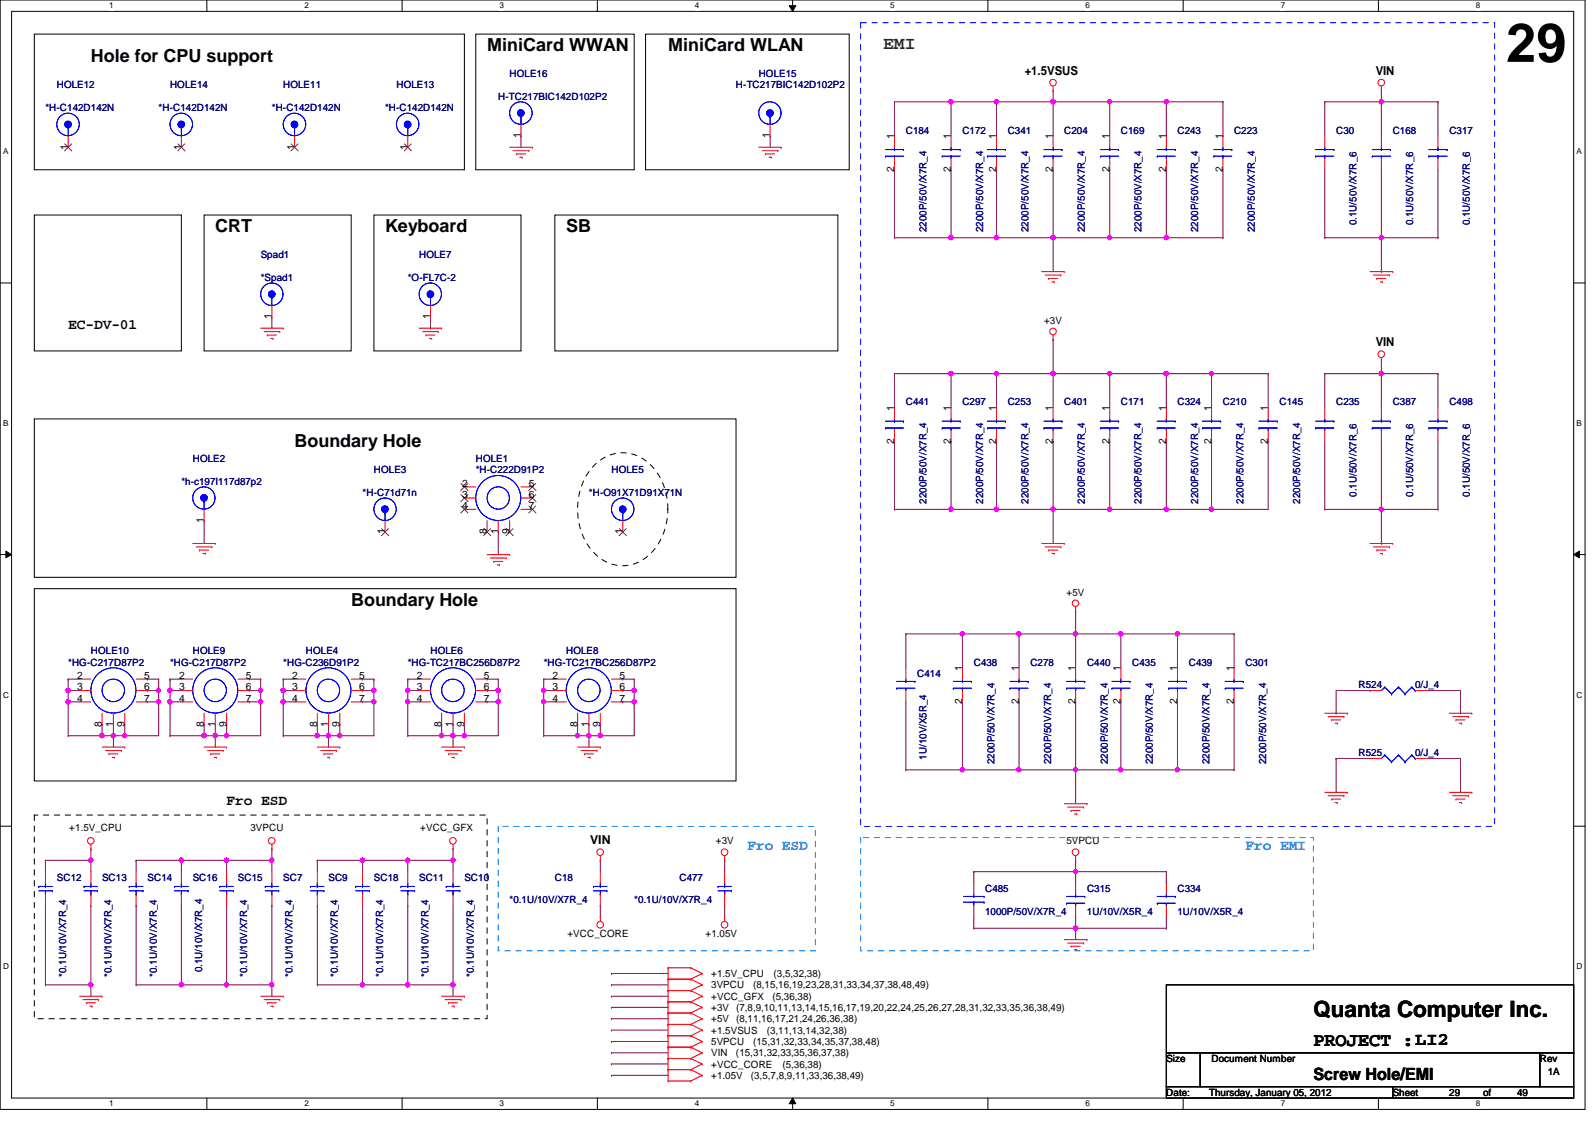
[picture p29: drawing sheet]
<svg xmlns="http://www.w3.org/2000/svg" width="297mm" height="210mm" viewBox="0 0 297 210" stroke-linecap="round" stroke-linejoin="round" font-family="sans-serif">
<defs><g id="words">
<text font-size="10.1" x="280.5" y="11.5">29</text>
<text font-size="4.2" x="244.6" y="189.4">Quanta Computer Inc.</text>
<text font-size="3.6" x="244.6" y="194.8">PROJECT :LI2</text>
<g font-size="3.3">
<text x="16.9" y="11.6">Hole for CPU support</text>
<text x="90.7" y="9.5">MiniCard WWAN</text>
<text x="124.4" y="9.5">MiniCard WLAN</text>
<text x="40.1" y="43.2">CRT</text>
<text x="71.7" y="43.2">Keyboard</text>
<text x="105.4" y="43.2">SB</text>
<text x="54.9" y="83.3">Boundary Hole</text>
<text x="65.4" y="112.8">Boundary Hole</text>
</g>
<text font-size="3.3" fill="#008000" x="164.5" y="9.1">EMI</text>
<text font-size="3.1" x="244.6" y="201.1">Screw Hole/EMI</text>
<g font-size="2.7">
<text x="12.7" y="61.3">EC-DV-01</text>
<text x="42.2" y="149.9">Fro ESD</text>
</g>
<g font-size="2.7" fill="#0080ff">
<text x="139.2" y="158.3">Fro ESD</text>
<text x="231.9" y="158.3">Fro EMI</text>
</g>
<g font-size="2.3">
<text x="190.8" y="13.9">+1.5VSUS</text>
<text x="256.2" y="13.9">VIN</text>
<text x="256.2" y="64.5">VIN</text>
<text x="109.9" y="157.3">VIN</text>
</g>
<g font-size="1.9" fill="#000080">
<text x="10.6" y="16.5">HOLE12</text>
<text x="31.7" y="16.5">HOLE14</text>
<text x="52.7" y="16.5">HOLE11</text>
<text x="73.8" y="16.5">HOLE13</text>
<text x="94.9" y="14.4">HOLE16</text>
<text x="137.1" y="16.5">H-TC217BIC142D102P2</text>
<text x="141.3" y="14.4">HOLE15</text>
<text x="8.5" y="20.7">*H-C142D142N</text>
<text x="29.5" y="20.7">*H-C142D142N</text>
<text x="50.6" y="20.7">*H-C142D142N</text>
<text x="71.7" y="20.7">*H-C142D142N</text>
<text x="92.8" y="18.6">H-TC217BIC142D102P2</text>
<text x="168.7" y="24.9">C184</text>
<text x="179.2" y="24.9">C172</text>
<text x="187.7" y="24.9">C341</text>
<text x="198.2" y="24.9">C204</text>
<text x="208.7" y="24.9">C169</text>
<text x="219.3" y="24.9">C243</text>
<text x="229.8" y="24.9">C223</text>
<text x="248.8" y="24.9">C30</text>
<text x="259.4" y="24.9">C168</text>
<text x="269.9" y="24.9">C317</text>
<text x="252.6" y="42" transform="rotate(-90 252.6 42)">0.1U/50V/X7R_6</text>
<text x="263.2" y="42" transform="rotate(-90 263.2 42)">0.1U/50V/X7R_6</text>
<text x="273.7" y="42" transform="rotate(-90 273.7 42)">0.1U/50V/X7R_6</text>
<text x="172.5" y="43.2" transform="rotate(-90 172.5 43.2)">2200P/50V/X7R_4</text>
<text x="183.1" y="43.2" transform="rotate(-90 183.1 43.2)">2200P/50V/X7R_4</text>
<text x="191.5" y="43.2" transform="rotate(-90 191.5 43.2)">2200P/50V/X7R_4</text>
<text x="202.1" y="43.2" transform="rotate(-90 202.1 43.2)">2200P/50V/X7R_4</text>
<text x="212.6" y="43.2" transform="rotate(-90 212.6 43.2)">2200P/50V/X7R_4</text>
<text x="223.1" y="43.2" transform="rotate(-90 223.1 43.2)">2200P/50V/X7R_4</text>
<text x="233.7" y="43.2" transform="rotate(-90 233.7 43.2)">2200P/50V/X7R_4</text>
<text x="48.6" y="52.3">*Spad1</text>
<text x="48.6" y="48.1">Spad1</text>
<text x="75.9" y="52.3">*O-FL7C-2</text>
<text x="78.1" y="48.1">HOLE7</text>
<text x="168.7" y="75.5">C441</text>
<text x="179.2" y="75.5">C297</text>
<text x="187.7" y="75.5">C253</text>
<text x="198.2" y="75.5">C401</text>
<text x="208.7" y="75.5">C171</text>
<text x="219.3" y="75.5">C324</text>
<text x="227.8" y="75.5">C210</text>
<text x="238.3" y="75.5">C145</text>
<text x="248.8" y="75.5">C235</text>
<text x="259.4" y="75.5">C387</text>
<text x="269.9" y="75.5">C498</text>
<text x="35.9" y="86">HOLE2</text>
<text x="69.6" y="88.1">HOLE3</text>
<text x="88.6" y="88.1">*H-C222D91P2</text>
<text x="88.6" y="86">HOLE1</text>
<text x="113.9" y="88.1">HOLE5</text>
<text x="33.8" y="90.3">*h-c197I117d87p2</text>
<text x="67.5" y="92.4">*H-C71d71n</text>
<text x="109.7" y="92.4">*H-O91X71D91X71N</text>
<text x="172.5" y="93.8" transform="rotate(-90 172.5 93.8)">2200P/50V/X7R_4</text>
<text x="183.1" y="93.8" transform="rotate(-90 183.1 93.8)">2200P/50V/X7R_4</text>
<text x="191.5" y="93.8" transform="rotate(-90 191.5 93.8)">2200P/50V/X7R_4</text>
<text x="202.1" y="93.8" transform="rotate(-90 202.1 93.8)">2200P/50V/X7R_4</text>
<text x="212.6" y="93.8" transform="rotate(-90 212.6 93.8)">2200P/50V/X7R_4</text>
<text x="223.1" y="93.8" transform="rotate(-90 223.1 93.8)">2200P/50V/X7R_4</text>
<text x="231.6" y="93.8" transform="rotate(-90 231.6 93.8)">2200P/50V/X7R_4</text>
<text x="242.1" y="93.8" transform="rotate(-90 242.1 93.8)">2200P/50V/X7R_4</text>
<text x="252.6" y="92.5" transform="rotate(-90 252.6 92.5)">0.1U/50V/X7R_6</text>
<text x="263.2" y="92.5" transform="rotate(-90 263.2 92.5)">0.1U/50V/X7R_6</text>
<text x="273.7" y="92.5" transform="rotate(-90 273.7 92.5)">0.1U/50V/X7R_6</text>
<text x="12.7" y="124">*HG-C217D87P2</text>
<text x="16.9" y="121.9">HOLE10</text>
<text x="31.7" y="124">*HG-C217D87P2</text>
<text x="35.9" y="121.9">HOLE9</text>
<text x="52.7" y="124">*HG-C236D91P2</text>
<text x="57" y="121.9">HOLE4</text>
<text x="75.9" y="124">*HG-TC217BC256D87P2</text>
<text x="80.2" y="121.9">HOLE6</text>
<text x="101.3" y="124">*HG-TC217BC256D87P2</text>
<text x="105.4" y="121.9">HOLE8</text>
<text x="181.4" y="124">C438</text>
<text x="191.9" y="124">C278</text>
<text x="202.4" y="124">C440</text>
<text x="210.9" y="124">C435</text>
<text x="221.4" y="124">C439</text>
<text x="231.9" y="124">C301</text>
<text x="170.8" y="126.1">C414</text>
<text x="253" y="128.2">R524</text>
<text x="263.6" y="128.2">0/J_4</text>
<text x="172.5" y="141.5" transform="rotate(-90 172.5 141.5)">1U/10V/X5R_4</text>
<text x="185.2" y="142.3" transform="rotate(-90 185.2 142.3)">2200P/50V/X7R_4</text>
<text x="195.7" y="142.3" transform="rotate(-90 195.7 142.3)">2200P/50V/X7R_4</text>
<text x="206.3" y="142.3" transform="rotate(-90 206.3 142.3)">2200P/50V/X7R_4</text>
<text x="214.7" y="142.3" transform="rotate(-90 214.7 142.3)">2200P/50V/X7R_4</text>
<text x="225.3" y="142.3" transform="rotate(-90 225.3 142.3)">2200P/50V/X7R_4</text>
<text x="235.8" y="142.3" transform="rotate(-90 235.8 142.3)">2200P/50V/X7R_4</text>
<text x="253" y="140.8">R525</text>
<text x="263.6" y="140.8">0/J_4</text>
<text x="10.6" y="164">SC12</text>
<text x="19" y="164">SC13</text>
<text x="27.5" y="164">SC14</text>
<text x="35.9" y="164">SC16</text>
<text x="44.3" y="164">SC15</text>
<text x="52.7" y="164">SC7</text>
<text x="61.2" y="164">SC9</text>
<text x="69.6" y="164">SC18</text>
<text x="78.1" y="164">SC11</text>
<text x="86.5" y="164">SC10</text>
<text x="103.3" y="164">C18</text>
<text x="126.5" y="164">C477</text>
<text x="183.5" y="166.2">C485</text>
<text x="202.4" y="166.2">C315</text>
<text x="219.3" y="166.2">C334</text>
<text x="94.9" y="168.2">*0.1U/10V/X7R_4</text>
<text x="118.1" y="168.2">*0.1U/10V/X7R_4</text>
<text x="183.5" y="170.3">1000P/50V/X7R_4</text>
<text x="202.4" y="170.3">1U/10V/X5R_4</text>
<text x="219.3" y="170.3">1U/10V/X5R_4</text>
<text x="12.3" y="181.9" transform="rotate(-90 12.3 181.9)">*0.1U/10V/X7R_4</text>
<text x="20.7" y="181.9" transform="rotate(-90 20.7 181.9)">*0.1U/10V/X7R_4</text>
<text x="29.2" y="181.9" transform="rotate(-90 29.2 181.9)">*0.1U/10V/X7R_4</text>
<text x="37.6" y="181.1" transform="rotate(-90 37.6 181.1)">0.1U/10V/X7R_4</text>
<text x="46.1" y="181.9" transform="rotate(-90 46.1 181.9)">*0.1U/10V/X7R_4</text>
<text x="54.5" y="181.9" transform="rotate(-90 54.5 181.9)">*0.1U/10V/X7R_4</text>
<text x="62.9" y="181.9" transform="rotate(-90 62.9 181.9)">*0.1U/10V/X7R_4</text>
<text x="71.4" y="181.9" transform="rotate(-90 71.4 181.9)">*0.1U/10V/X7R_4</text>
<text x="79.8" y="181.9" transform="rotate(-90 79.8 181.9)">*0.1U/10V/X7R_4</text>
<text x="88.2" y="181.9" transform="rotate(-90 88.2 181.9)">*0.1U/10V/X7R_4</text>
</g>
<g font-size="1.9">
<text x="12.7" y="27.9" transform="rotate(-90 12.7 27.9)">1</text>
<text x="33.7" y="27.9" transform="rotate(-90 33.7 27.9)">1</text>
<text x="54.8" y="27.9" transform="rotate(-90 54.8 27.9)">1</text>
<text x="75.9" y="27.9" transform="rotate(-90 75.9 27.9)">1</text>
<text x="97" y="25.7" transform="rotate(-90 97 25.7)">1</text>
<text x="143.4" y="25.7" transform="rotate(-90 143.4 25.7)">1</text>
<text x="166.5" y="26" transform="rotate(-90 166.5 26)">1</text>
<text x="177.1" y="26" transform="rotate(-90 177.1 26)">1</text>
<text x="185.5" y="26" transform="rotate(-90 185.5 26)">1</text>
<text x="196.1" y="26" transform="rotate(-90 196.1 26)">1</text>
<text x="206.6" y="26" transform="rotate(-90 206.6 26)">1</text>
<text x="217.2" y="26" transform="rotate(-90 217.2 26)">1</text>
<text x="227.7" y="26" transform="rotate(-90 227.7 26)">1</text>
<text x="166.5" y="32" transform="rotate(-90 166.5 32)">2</text>
<text x="177.1" y="32" transform="rotate(-90 177.1 32)">2</text>
<text x="185.5" y="32" transform="rotate(-90 185.5 32)">2</text>
<text x="196.1" y="32" transform="rotate(-90 196.1 32)">2</text>
<text x="206.6" y="32" transform="rotate(-90 206.6 32)">2</text>
<text x="217.2" y="32" transform="rotate(-90 217.2 32)">2</text>
<text x="227.7" y="32" transform="rotate(-90 227.7 32)">2</text>
<text x="50.6" y="59.5" transform="rotate(-90 50.6 59.5)">1</text>
<text x="80.1" y="59.5" transform="rotate(-90 80.1 59.5)">1</text>
<text x="194.4" y="60.3">+3V</text>
<text x="166.5" y="76.5" transform="rotate(-90 166.5 76.5)">1</text>
<text x="177.1" y="76.5" transform="rotate(-90 177.1 76.5)">1</text>
<text x="185.5" y="76.5" transform="rotate(-90 185.5 76.5)">1</text>
<text x="196.1" y="76.5" transform="rotate(-90 196.1 76.5)">1</text>
<text x="206.6" y="76.5" transform="rotate(-90 206.6 76.5)">1</text>
<text x="217.2" y="76.5" transform="rotate(-90 217.2 76.5)">1</text>
<text x="225.6" y="76.5" transform="rotate(-90 225.6 76.5)">1</text>
<text x="236.1" y="76.5" transform="rotate(-90 236.1 76.5)">1</text>
<text x="166.5" y="82.7" transform="rotate(-90 166.5 82.7)">2</text>
<text x="177.1" y="82.7" transform="rotate(-90 177.1 82.7)">2</text>
<text x="185.5" y="82.7" transform="rotate(-90 185.5 82.7)">2</text>
<text x="196.1" y="82.7" transform="rotate(-90 196.1 82.7)">2</text>
<text x="206.6" y="82.7" transform="rotate(-90 206.6 82.7)">2</text>
<text x="217.2" y="82.7" transform="rotate(-90 217.2 82.7)">2</text>
<text x="225.6" y="82.7" transform="rotate(-90 225.6 82.7)">2</text>
<text x="236.1" y="82.7" transform="rotate(-90 236.1 82.7)">2</text>
<text x="86.1" y="90.6">2</text>
<text x="86.1" y="92.7">3</text>
<text x="86.1" y="94.8">4</text>
<text x="98.5" y="90.6">5</text>
<text x="98.5" y="92.7">6</text>
<text x="98.5" y="94.8">7</text>
<text x="38" y="97.4" transform="rotate(-90 38 97.4)">1</text>
<text x="71.7" y="99.5" transform="rotate(-90 71.7 99.5)">1</text>
<text x="90.7" y="99.5" transform="rotate(-90 90.7 99.5)">8</text>
<text x="92.7" y="99.5" transform="rotate(-90 92.7 99.5)">1</text>
<text x="94.9" y="99.5" transform="rotate(-90 94.9 99.5)">9</text>
<text x="115.9" y="99.5" transform="rotate(-90 115.9 99.5)">1</text>
<text x="198.6" y="110.9">+5V</text>
<text x="179.2" y="125" transform="rotate(-90 179.2 125)">1</text>
<text x="189.7" y="125" transform="rotate(-90 189.7 125)">1</text>
<text x="200.3" y="125" transform="rotate(-90 200.3 125)">1</text>
<text x="208.7" y="125" transform="rotate(-90 208.7 125)">1</text>
<text x="219.2" y="125" transform="rotate(-90 219.2 125)">1</text>
<text x="229.8" y="125" transform="rotate(-90 229.8 125)">1</text>
<text x="14.4" y="126.4">2</text>
<text x="14.4" y="128.6">3</text>
<text x="14.4" y="130.7">4</text>
<text x="26.8" y="126.4">5</text>
<text x="26.8" y="128.6">6</text>
<text x="26.8" y="130.7">7</text>
<text x="33.4" y="126.4">2</text>
<text x="33.4" y="128.6">3</text>
<text x="33.4" y="130.7">4</text>
<text x="45.8" y="126.4">5</text>
<text x="45.8" y="128.6">6</text>
<text x="45.8" y="130.7">7</text>
<text x="54.4" y="126.4">2</text>
<text x="54.4" y="128.6">3</text>
<text x="54.4" y="130.7">4</text>
<text x="66.9" y="126.4">5</text>
<text x="66.9" y="128.6">6</text>
<text x="66.9" y="130.7">7</text>
<text x="77.6" y="126.4">2</text>
<text x="77.6" y="128.6">3</text>
<text x="77.6" y="130.7">4</text>
<text x="90.1" y="126.4">5</text>
<text x="90.1" y="128.6">6</text>
<text x="90.1" y="130.7">7</text>
<text x="102.9" y="126.4">2</text>
<text x="102.9" y="128.6">3</text>
<text x="102.9" y="130.7">4</text>
<text x="115.4" y="126.4">5</text>
<text x="115.4" y="128.6">6</text>
<text x="115.4" y="130.7">7</text>
<text x="179.2" y="131.1" transform="rotate(-90 179.2 131.1)">2</text>
<text x="189.7" y="131.1" transform="rotate(-90 189.7 131.1)">2</text>
<text x="200.3" y="131.1" transform="rotate(-90 200.3 131.1)">2</text>
<text x="208.7" y="131.1" transform="rotate(-90 208.7 131.1)">2</text>
<text x="219.2" y="131.1" transform="rotate(-90 219.2 131.1)">2</text>
<text x="229.8" y="131.1" transform="rotate(-90 229.8 131.1)">2</text>
<text x="19" y="135.4" transform="rotate(-90 19 135.4)">8</text>
<text x="21.1" y="135.4" transform="rotate(-90 21.1 135.4)">1</text>
<text x="23.2" y="135.4" transform="rotate(-90 23.2 135.4)">9</text>
<text x="38" y="135.4" transform="rotate(-90 38 135.4)">8</text>
<text x="40" y="135.4" transform="rotate(-90 40 135.4)">1</text>
<text x="42.2" y="135.4" transform="rotate(-90 42.2 135.4)">9</text>
<text x="59.1" y="135.4" transform="rotate(-90 59.1 135.4)">8</text>
<text x="61.1" y="135.4" transform="rotate(-90 61.1 135.4)">1</text>
<text x="63.2" y="135.4" transform="rotate(-90 63.2 135.4)">9</text>
<text x="82.2" y="135.4" transform="rotate(-90 82.2 135.4)">8</text>
<text x="84.3" y="135.4" transform="rotate(-90 84.3 135.4)">1</text>
<text x="86.4" y="135.4" transform="rotate(-90 86.4 135.4)">9</text>
<text x="107.5" y="135.4" transform="rotate(-90 107.5 135.4)">8</text>
<text x="109.6" y="135.4" transform="rotate(-90 109.6 135.4)">1</text>
<text x="111.8" y="135.4" transform="rotate(-90 111.8 135.4)">9</text>
<text x="12.9" y="154.8">+1.5V_CPU</text>
<text x="46.6" y="154.8">3VPCU</text>
<text x="78.3" y="154.8">+VCC_GFX</text>
<text x="133.3" y="157.3">+3V</text>
<text x="198.6" y="157.3">5VPCU</text>
<text x="105.7" y="174.6">+VCC_CORE</text>
<text x="131.4" y="174.6">+1.05V</text>
<text x="132.5" y="184.1">3VPCU</text>
<text x="132.5" y="181.9">+1.5V_CPU</text>
<text x="140.2" y="184.1">(8,15,16,19,23,28,31,33,34,37,38,48,49)</text>
<text x="144.1" y="181.9">(3,5,32,38)</text>
<text x="132.5" y="188.3">+3V (7,8,9,10,11,13,14,15,16,17,19,20,22,24,25,26,27,28,31,32,33,35,36,38,49)</text>
<text x="132.5" y="190.4">+5V (8,11,16,17,21,24,26,36,38)</text>
<text x="132.5" y="186.2">+VCC_GFX</text>
<text x="143.8" y="186.2">(5,36,38)</text>
<text x="132.5" y="192.5">+1.5VSUS</text>
<text x="132.5" y="194.6">5VPCU</text>
<text x="132.5" y="196.7">VIN</text>
<text x="137.1" y="196.7">(15,31,32,33,35,36,37,38)</text>
<text x="140.2" y="194.6">(15,31,32,33,34,35,37,38,48)</text>
<text x="142.8" y="192.5">(3,11,13,14,32,38)</text>
<text x="217.2" y="197.8">Size</text>
<text x="225.6" y="197.8">Document Number</text>
<text x="286.7" y="197.8">Rev</text>
<text x="132.5" y="198.8">+VCC_CORE</text>
<text x="132.5" y="200.9">+1.05V</text>
<text x="139.8" y="200.9">(3,5,7,8,9,11,33,36,38,49)</text>
<text x="145.7" y="198.8">(5,36,38)</text>
<text x="288.2" y="200.3">1A</text>
<text x="217.2" y="204.1">Date:</text>
<text x="225.2" y="204.1">Thursday, January 05, 2012</text>
<text x="259.4" y="204.1">Sheet</text>
<text x="269.9" y="204.1">29</text>
<text x="276.2" y="204.1">of</text>
<text x="282.5" y="204.1">49</text>
</g>
<g font-size="1.5">
<text x="20.3" y="1.6">1</text>
<text x="56.7" y="1.6">2</text>
<text x="93" y="1.6">3</text>
<text x="129.4" y="1.6">4</text>
<text x="165.8" y="1.6">5</text>
<text x="202.1" y="1.6">6</text>
<text x="238.5" y="1.6">7</text>
<text x="274.9" y="1.6">8</text>
<text x=".6" y="28.7">A</text>
<text x="293.6" y="28.7">A</text>
<text x=".6" y="79.3">B</text>
<text x="293.6" y="79.3">B</text>
<text x=".6" y="129.9">C</text>
<text x="293.6" y="129.9">C</text>
<text x=".6" y="180.5">D</text>
<text x="293.6" y="180.5">D</text>
<text x="20.3" y="206.1">1</text>
<text x="56.7" y="206.1">2</text>
<text x="93" y="206.1">3</text>
<text x="129.4" y="206.1">4</text>
<text x="165.8" y="206.1">5</text>
<text x="202.1" y="206.1">6</text>
<text x="238.5" y="206.1">7</text>
<text x="274.9" y="206.1">8</text>
</g>
</g></defs>
<path d="M0 0h295.2v206.6h-295.2zM2.2 2.1h290.9v202.4h-290.9z" fill="none" stroke="#000" stroke-width=".19"/>
<g fill="#fff">
<path d="M20.3 .2h.8v1.7h-.8z"/>
<path d="M20.3 204.7h.8v1.7h-.8z"/>
</g>
<path d="M38.5 0v2.1M38.5 204.5v2.1" fill="none" stroke="#000" stroke-width=".19"/>
<g fill="#fff">
<path d="M56.7 .2h.8v1.7h-.8z"/>
<path d="M56.7 204.7h.8v1.7h-.8z"/>
</g>
<path d="M74.9 0v2.1M74.9 204.5v2.1" fill="none" stroke="#000" stroke-width=".19"/>
<g fill="#fff">
<path d="M93 .2h.8v1.7h-.8z"/>
<path d="M93 204.7h.8v1.7h-.8z"/>
</g>
<path d="M111.2 0v2.1M111.2 204.5v2.1" fill="none" stroke="#000" stroke-width=".19"/>
<g fill="#fff">
<path d="M129.4 .2h.8v1.7h-.8z"/>
<path d="M129.4 204.7h.8v1.7h-.8z"/>
</g>
<path d="M147 1.1h1.2l-.6 1zM147.6 0v2.1M147.6 204.5l.6 1.1h-1.2zM147.6 204.5v2.1" fill="none" stroke="#000" stroke-width=".19"/>
<path d="M147 1.1h1.2l-.6 1zM147.6 204.5l.6 1.1h-1.2z" fill="#000"/>
<g fill="#fff">
<path d="M165.8 .2h.8v1.7h-.8z"/>
<path d="M165.8 204.7h.8v1.7h-.8z"/>
</g>
<path d="M184 0v2.1M184 204.5v2.1" fill="none" stroke="#000" stroke-width=".19"/>
<g fill="#fff">
<path d="M202.1 .2h.8v1.7h-.8z"/>
<path d="M202.1 204.7h.8v1.7h-.8z"/>
</g>
<path d="M220.3 0v2.1M220.3 204.5v2.1" fill="none" stroke="#000" stroke-width=".19"/>
<g fill="#fff">
<path d="M238.5 .2h.8v1.7h-.8z"/>
<path d="M238.5 204.7h.8v1.7h-.8z"/>
</g>
<path d="M256.7 0v2.1M256.7 204.5v2.1" fill="none" stroke="#000" stroke-width=".19"/>
<g fill="#fff">
<path d="M274.9 .2h.8v1.7h-.8z"/>
<path d="M274.9 204.7h.8v1.7h-.8z"/>
<path d="M.6 27.4h1v1.7h-1z"/>
<path d="M293.6 27.4h1v1.7h-1z"/>
<path d="M.6 78h1v1.7h-1z"/>
<path d="M293.6 78h1v1.7h-1z"/>
</g>
<path d="M0 52.7h2.2M293.1 52.7h2.1" fill="none" stroke="#000" stroke-width=".19"/>
<g fill="#fff">
<path d="M.6 128.6h1v1.7h-1z"/>
<path d="M293.6 128.6h1.1v1.7h-1.1z"/>
</g>
<path d="M0 103.3h2.2M1.1 102.7l1.1 .6-1.1 .6zM293.1 103.3l1-.6v1.2zM293.1 103.3h2.1" fill="none" stroke="#000" stroke-width=".19"/>
<path d="M1.1 102.7l1.1 .6-1.1 .6zM293.1 103.3l1-.6v1.2z" fill="#000"/>
<g fill="#fff">
<path d="M.6 179.2h1v1.6h-1z"/>
<path d="M293.6 179.2h1.1v1.6h-1.1z"/>
</g>
<path d="M0 153.9h2.2M293.1 153.9h2.1" fill="none" stroke="#000" stroke-width=".19"/>
<path d="M177.1 82.2h.1M177.1 94.9h.1M177.1 82.2v12.7M177.1 94.9h8.5M208.7 118.1h.1M208.7 118.1v6.3M208.7 118.1h10.6" fill="none" stroke="#800040" stroke-width=".19"/>
<circle cx="177.1" cy="94.8" r=".4" fill="#f0f"/>
<circle cx="177.1" cy="94.8" r=".4" fill="none" stroke="#f0f" stroke-width=".19"/>
<path d="M177.1 69.6h.1M177.1 69.6v6.3" fill="none" stroke="#800040" stroke-width=".19"/>
<circle cx="177.1" cy="69.6" r=".4" fill="#f0f"/>
<circle cx="177.1" cy="69.6" r=".4" fill="none" stroke="#f0f" stroke-width=".19"/>
<path d="M166.6 69.6h.1M166.6 69.6h10.5M189.8 130.7h.1M189.8 130.7v12.7" fill="none" stroke="#800040" stroke-width=".19"/>
<circle cx="189.8" cy="143.4" r=".4" fill="#f0f"/>
<circle cx="189.8" cy="143.4" r=".4" fill="none" stroke="#f0f" stroke-width=".19"/>
<path d="M225.6 82.2h.1M225.6 94.9h.1M225.6 82.2v12.7M225.6 94.9h10.6M179.2 143.4h.1M179.2 143.4h10.6" fill="none" stroke="#800040" stroke-width=".19"/>
<circle cx="225.6" cy="94.8" r=".4" fill="#f0f"/>
<circle cx="225.6" cy="94.8" r=".4" fill="none" stroke="#f0f" stroke-width=".19"/>
<path d="M225.6 69.6h.1M225.6 69.6v6.3M225.6 69.6h10.6" fill="none" stroke="#800040" stroke-width=".19"/>
<circle cx="225.6" cy="69.6" r=".4" fill="#f0f"/>
<circle cx="225.6" cy="69.6" r=".4" fill="none" stroke="#f0f" stroke-width=".19"/>
<path d="M185.6 69.6h.1M185.6 69.6v6.3M189.8 118.1h.1M189.8 118.1v6.3M189.8 118.1h10.5" fill="none" stroke="#800040" stroke-width=".19"/>
<circle cx="185.6" cy="69.6" r=".4" fill="#f0f"/>
<circle cx="185.6" cy="69.6" r=".4" fill="none" stroke="#f0f" stroke-width=".19"/>
<path d="M177.1 69.6h.1M177.1 69.6h8.5M179.2 130.7h.1M179.2 130.7v12.7" fill="none" stroke="#800040" stroke-width=".19"/>
<circle cx="179.2" cy="143.4" r=".4" fill="#f0f"/>
<circle cx="179.2" cy="143.4" r=".4" fill="none" stroke="#f0f" stroke-width=".19"/>
<path d="M217.2 69.6h.1M217.2 69.6v6.3M217.2 82.2h.1M217.2 82.2v12.7M179.2 118.1h.1M179.2 118.1h10.6" fill="none" stroke="#800040" stroke-width=".19"/>
<circle cx="189.8" cy="118" r=".4" fill="#f0f"/>
<circle cx="189.8" cy="118" r=".4" fill="none" stroke="#f0f" stroke-width=".19"/>
<circle cx="179.2" cy="118" r=".4" fill="#f0f"/>
<circle cx="179.2" cy="118" r=".4" fill="none" stroke="#f0f" stroke-width=".19"/>
<path d="M196.1 63.2h.1M196.1 63.2v6.4M196.1 94.9h.1M196.1 94.9v6.3M206.7 82.2h.1M206.7 94.9h.1M206.7 82.2v12.7M206.7 94.9h10.5M179.2 118.1h.1M179.2 118.1v6.3M189.8 143.4h.1M189.8 143.4h10.5" fill="none" stroke="#800040" stroke-width=".19"/>
<circle cx="206.6" cy="94.8" r=".4" fill="#f0f"/>
<circle cx="206.6" cy="94.8" r=".4" fill="none" stroke="#f0f" stroke-width=".19"/>
<path d="M206.7 69.6h.1M206.7 69.6v6.3M206.7 69.6h10.5" fill="none" stroke="#800040" stroke-width=".19"/>
<circle cx="217.2" cy="69.6" r=".4" fill="#f0f"/>
<circle cx="217.2" cy="69.6" r=".4" fill="none" stroke="#f0f" stroke-width=".19"/>
<circle cx="206.6" cy="69.6" r=".4" fill="#f0f"/>
<circle cx="206.6" cy="69.6" r=".4" fill="none" stroke="#f0f" stroke-width=".19"/>
<path d="M177.1 31.6h.1M177.1 31.6v12.7M177.1 44.3h.1M177.1 44.3h8.5M200.3 143.4h.1M200.3 143.4v6.3" fill="none" stroke="#800040" stroke-width=".19"/>
<circle cx="177.1" cy="44.3" r=".4" fill="#f0f"/>
<circle cx="177.1" cy="44.3" r=".4" fill="none" stroke="#f0f" stroke-width=".19"/>
<path d="M177.1 19h.1M177.1 19v6.3" fill="none" stroke="#800040" stroke-width=".19"/>
<circle cx="177.1" cy="18.9" r=".4" fill="#f0f"/>
<circle cx="177.1" cy="18.9" r=".4" fill="none" stroke="#f0f" stroke-width=".19"/>
<path d="M166.6 19h.1M166.6 19h10.5M185.6 19h.1M185.6 19v6.3" fill="none" stroke="#800040" stroke-width=".19"/>
<circle cx="185.6" cy="18.9" r=".4" fill="#f0f"/>
<circle cx="185.6" cy="18.9" r=".4" fill="none" stroke="#f0f" stroke-width=".19"/>
<g fill="none" stroke="#800040" stroke-width=".19">
<path d="M177.1 19h.1M177.1 19h8.5M196.1 16.9h.1M196.1 16.9v2.1M217.2 19h.1M217.2 19v6.3M206.7 31.6h.1M206.7 31.6v12.7M217.2 31.6h.1M217.2 31.6v12.7h-10.5M196.1 44.3h.1M196.1 44.3v6.3"/>
<path d="M206.7 44.3h.1"/>
</g>
<circle cx="206.6" cy="44.3" r=".4" fill="#f0f"/>
<circle cx="206.6" cy="44.3" r=".4" fill="none" stroke="#f0f" stroke-width=".19"/>
<path d="M206.7 19h.1M206.7 19v6.3" fill="none" stroke="#800040" stroke-width=".19"/>
<circle cx="206.6" cy="18.9" r=".4" fill="#f0f"/>
<circle cx="206.6" cy="18.9" r=".4" fill="none" stroke="#f0f" stroke-width=".19"/>
<g fill="none" stroke="#800040" stroke-width=".19">
<path d="M196.1 19h.1M196.1 19v6.3M206.7 19h.1M206.7 19h10.5M166.6 31.6h.1M166.6 31.6v12.7M185.6 31.6h.1M185.6 31.6v12.7M196.1 31.6h.1M196.1 31.6v12.7h-10.5M166.6 44.3h.1M166.6 44.3h10.5"/>
<path d="M185.6 44.3h.1"/>
</g>
<circle cx="185.6" cy="44.3" r=".4" fill="#f0f"/>
<circle cx="185.6" cy="44.3" r=".4" fill="none" stroke="#f0f" stroke-width=".19"/>
<g fill="none" stroke="#800040" stroke-width=".19">
<path d="M166.6 19h.1M166.6 19v6.3M185.6 19h.1M185.6 19h10.5M196.1 69.6h.1M196.1 69.6v6.3M166.6 82.2h.1M166.6 82.2v12.7M196.1 82.2h.1M196.1 82.2v12.7M200.3 113.8h.1M200.3 113.8v4.3"/>
<path d="M200.3 143.4h.1M200.3 143.4h8.4"/>
</g>
<circle cx="208.7" cy="143.4" r=".4" fill="#f0f"/>
<circle cx="208.7" cy="143.4" r=".4" fill="none" stroke="#f0f" stroke-width=".19"/>
<circle cx="200.3" cy="143.4" r=".4" fill="#f0f"/>
<circle cx="200.3" cy="143.4" r=".4" fill="none" stroke="#f0f" stroke-width=".19"/>
<path d="M166.6 94.9h.1M166.6 94.9h10.5M196.1 94.9h.1M196.1 94.9h10.6M200.3 130.7h.1M200.3 130.7v12.7M219.3 130.7h.1M219.3 130.7v12.7" fill="none" stroke="#800040" stroke-width=".19"/>
<circle cx="196.1" cy="94.8" r=".4" fill="#f0f"/>
<circle cx="196.1" cy="94.8" r=".4" fill="none" stroke="#f0f" stroke-width=".19"/>
<path d="M200.3 118.1h.1M200.3 118.1h8.4" fill="none" stroke="#800040" stroke-width=".19"/>
<circle cx="208.7" cy="118" r=".4" fill="#f0f"/>
<circle cx="208.7" cy="118" r=".4" fill="none" stroke="#f0f" stroke-width=".19"/>
<circle cx="200.3" cy="118" r=".4" fill="#f0f"/>
<circle cx="200.3" cy="118" r=".4" fill="none" stroke="#f0f" stroke-width=".19"/>
<path d="M185.6 82.2h.1M185.6 94.9h.1M185.6 82.2v12.7M185.6 94.9h10.5M200.3 118.1h.1M200.3 118.1v6.3M219.3 118.1h.1M219.3 118.1v6.3" fill="none" stroke="#800040" stroke-width=".19"/>
<circle cx="185.6" cy="94.8" r=".4" fill="#f0f"/>
<circle cx="185.6" cy="94.8" r=".4" fill="none" stroke="#f0f" stroke-width=".19"/>
<path d="M166.6 69.6h.1M166.6 69.6v6.3M185.6 69.6h.1M185.6 69.6h21.1M196.1 69.6h.1M236.2 82.2h.1M236.2 82.2v12.7M208.7 130.7h.1M208.7 130.7v12.7M208.7 143.4h.1M208.7 143.4h10.6" fill="none" stroke="#800040" stroke-width=".19"/>
<circle cx="196.1" cy="69.6" r=".4" fill="#f0f"/>
<circle cx="196.1" cy="69.6" r=".4" fill="none" stroke="#f0f" stroke-width=".19"/>
<path d="M196.1 19h.1M196.1 19h10.6M236.2 69.6h.1M236.2 69.6v6.3" fill="none" stroke="#800040" stroke-width=".19"/>
<circle cx="196.1" cy="18.9" r=".4" fill="#f0f"/>
<circle cx="196.1" cy="18.9" r=".4" fill="none" stroke="#f0f" stroke-width=".19"/>
<path d="M196.1 44.3h.1M196.1 44.3h10.6" fill="none" stroke="#800040" stroke-width=".19"/>
<circle cx="196.1" cy="44.3" r=".4" fill="#f0f"/>
<circle cx="196.1" cy="44.3" r=".4" fill="none" stroke="#f0f" stroke-width=".19"/>
<path d="M217.2 69.6h.1M217.2 69.6h8.4" fill="none" stroke="#800040" stroke-width=".19"/>
<circle cx="217.2" cy="69.6" r=".4" fill="#f0f"/>
<circle cx="217.2" cy="69.6" r=".4" fill="none" stroke="#f0f" stroke-width=".19"/>
<path d="M217.2 94.9h.1M217.2 94.9h8.4" fill="none" stroke="#800040" stroke-width=".19"/>
<circle cx="217.2" cy="94.8" r=".4" fill="#f0f"/>
<circle cx="217.2" cy="94.8" r=".4" fill="none" stroke="#f0f" stroke-width=".19"/>
<path d="M217.2 19h10.5M227.7 19h.1M113.9 187.6h.1M113.9 189.7h.1M113.9 191.9h.1M113.9 187.6h10.5M113.9 189.7h10.5M113.9 191.9h10.5" fill="none" stroke="#800040" stroke-width=".19"/>
<circle cx="217.2" cy="18.9" r=".4" fill="#f0f"/>
<circle cx="217.2" cy="18.9" r=".4" fill="none" stroke="#f0f" stroke-width=".19"/>
<path d="M227.7 19v6.3M227.7 25.3h.1M227.7 31.6v12.7M217.2 44.3h.1M217.2 44.3h10.5M227.7 44.3h.1" fill="none" stroke="#800040" stroke-width=".19"/>
<circle cx="217.2" cy="44.3" r=".4" fill="#f0f"/>
<circle cx="217.2" cy="44.3" r=".4" fill="none" stroke="#f0f" stroke-width=".19"/>
<path d="M219.3 118.1h10.5M229.8 118.1h.1" fill="none" stroke="#800040" stroke-width=".19"/>
<circle cx="219.3" cy="118" r=".4" fill="#f0f"/>
<circle cx="219.3" cy="118" r=".4" fill="none" stroke="#f0f" stroke-width=".19"/>
<path d="M229.8 118.1v6.3M229.8 124.4h.1M229.8 130.7v12.7M219.3 143.4h.1M219.3 143.4h10.5M229.8 143.4h.1" fill="none" stroke="#800040" stroke-width=".19"/>
<circle cx="219.3" cy="143.4" r=".4" fill="#f0f"/>
<circle cx="219.3" cy="143.4" r=".4" fill="none" stroke="#f0f" stroke-width=".19"/>
<path d="M200.3 172.9h.1M200.3 172.9v2.1M113.9 194h.1M113.9 194h10.5" fill="none" stroke="#800040" stroke-width=".19"/>
<circle cx="200.3" cy="172.9" r=".4" fill="#f0f"/>
<circle cx="200.3" cy="172.9" r=".4" fill="none" stroke="#f0f" stroke-width=".19"/>
<path d="M200.3 162.3h.1M200.3 162.3v2.2M200.3 162.3h16.9M217.2 162.3h.1" fill="none" stroke="#800040" stroke-width=".19"/>
<circle cx="200.3" cy="162.3" r=".4" fill="#f0f"/>
<circle cx="200.3" cy="162.3" r=".4" fill="none" stroke="#f0f" stroke-width=".19"/>
<g fill="none" stroke="#800040" stroke-width=".19">
<path d="M168.7 118.1h.1M168.7 118.1v6.3M168.7 118.1h10.5M179.2 118.1h.1M21.1 137h2.1M21.1 137h.1M168.7 130.7v12.7M168.7 143.4h.1M168.7 143.4h10.5M179.2 143.4h.1M181.4 162.3h.1M181.4 172.9h.1"/>
<path d="M181.4 172.9h35.8M181.4 162.3v2.2M181.4 170.8v2.1M200.3 160.2h.1M200.3 172.9h.1M200.3 170.8h.1M200.3 160.2v2.1h-18.9M200.3 170.8v2.1M217.2 164.5h.1M217.2 172.9h.1M217.2 162.3v2.2M217.2 170.8v2.1"/>
</g>
<circle cx="21.1" cy="137" r=".4" fill="#f0f"/>
<circle cx="21.1" cy="137" r=".4" fill="none" stroke="#f0f" stroke-width=".19"/>
<path d="M12.7 130.7h.1M12.7 130.7v6.3" fill="none" stroke="#800040" stroke-width=".19"/>
<circle cx="12.7" cy="130.7" r=".4" fill="#f0f"/>
<circle cx="12.7" cy="130.7" r=".4" fill="none" stroke="#f0f" stroke-width=".19"/>
<path d="M21.1 137h.1M21.1 137v2.1M23.2 137h.1M23.2 137h6.3M27.5 126.5h.1M27.5 126.5h2M29.5 128.6h.1M29.5 128.6v2.1" fill="none" stroke="#800040" stroke-width=".19"/>
<circle cx="23.2" cy="137" r=".4" fill="#f0f"/>
<circle cx="23.2" cy="137" r=".4" fill="none" stroke="#f0f" stroke-width=".19"/>
<path d="M27.5 128.6h.1M27.5 128.6h2" fill="none" stroke="#800040" stroke-width=".19"/>
<circle cx="29.5" cy="128.6" r=".4" fill="#f0f"/>
<circle cx="29.5" cy="128.6" r=".4" fill="none" stroke="#f0f" stroke-width=".19"/>
<path d="M27.5 130.7h.1M27.5 130.7h2" fill="none" stroke="#800040" stroke-width=".19"/>
<circle cx="29.5" cy="130.7" r=".4" fill="#f0f"/>
<circle cx="29.5" cy="130.7" r=".4" fill="none" stroke="#f0f" stroke-width=".19"/>
<g fill="none" stroke="#800040" stroke-width=".19">
<path d="M12.7 128.6h.1M12.7 137h.1M12.7 126.5h.1M12.7 130.7h.1M12.7 128.6h2.1M12.7 126.5h2.1M12.7 130.7h2.1M12.7 137h8.4M19 134.9h.1M19 137h.1M19 134.9v2.1M23.2 134.9h.1"/>
<path d="M23.2 134.9v2.1M29.5 130.7h.1M29.5 130.7v6.3"/>
</g>
<circle cx="19" cy="137" r=".4" fill="#f0f"/>
<circle cx="19" cy="137" r=".4" fill="none" stroke="#f0f" stroke-width=".19"/>
<path d="M12.7 126.5h.1M12.7 128.6h.1M12.7 126.5v4.2M21.1 134.9h.1M21.1 134.9v2.1M29.5 126.5h.1M29.5 126.5v2.1" fill="none" stroke="#800040" stroke-width=".19"/>
<circle cx="12.7" cy="128.6" r=".4" fill="#f0f"/>
<circle cx="12.7" cy="128.6" r=".4" fill="none" stroke="#f0f" stroke-width=".19"/>
<path d="M92.8 99.1h.1M92.8 99.1v4.2M61.2 137h.1M61.2 137h2.1" fill="none" stroke="#800040" stroke-width=".19"/>
<circle cx="61.1" cy="137" r=".4" fill="#f0f"/>
<circle cx="61.1" cy="137" r=".4" fill="none" stroke="#f0f" stroke-width=".19"/>
<path d="M52.7 130.7h.1M52.7 130.7v6.3" fill="none" stroke="#800040" stroke-width=".19"/>
<circle cx="52.7" cy="130.7" r=".4" fill="#f0f"/>
<circle cx="52.7" cy="130.7" r=".4" fill="none" stroke="#f0f" stroke-width=".19"/>
<path d="M61.2 137h.1M61.2 137v2.1M63.3 137h.1M63.3 137h6.3M67.5 126.5h.1M67.5 126.5h2.1M69.6 128.6h.1M69.6 128.6v2.1" fill="none" stroke="#800040" stroke-width=".19"/>
<circle cx="63.3" cy="137" r=".4" fill="#f0f"/>
<circle cx="63.3" cy="137" r=".4" fill="none" stroke="#f0f" stroke-width=".19"/>
<path d="M67.5 128.6h.1M67.5 128.6h2.1" fill="none" stroke="#800040" stroke-width=".19"/>
<circle cx="69.6" cy="128.6" r=".4" fill="#f0f"/>
<circle cx="69.6" cy="128.6" r=".4" fill="none" stroke="#f0f" stroke-width=".19"/>
<path d="M67.5 130.7h.1M67.5 130.7h2.1" fill="none" stroke="#800040" stroke-width=".19"/>
<circle cx="69.6" cy="130.7" r=".4" fill="#f0f"/>
<circle cx="69.6" cy="130.7" r=".4" fill="none" stroke="#f0f" stroke-width=".19"/>
<g fill="none" stroke="#800040" stroke-width=".19">
<path d="M52.7 128.6h.1M52.7 137h.1M52.7 126.5h.1M52.7 130.7h.1M52.7 128.6h2.2M52.7 126.5h2.2M52.7 130.7h2.2M52.7 137h8.5M59.1 134.9h.1M59.1 137h.1M59.1 134.9v2.1M63.3 134.9h.1"/>
<path d="M63.3 134.9v2.1M69.6 130.7h.1M69.6 130.7v6.3"/>
</g>
<circle cx="59.1" cy="137" r=".4" fill="#f0f"/>
<circle cx="59.1" cy="137" r=".4" fill="none" stroke="#f0f" stroke-width=".19"/>
<path d="M97 25.3h.1M97 25.3v2.1M40.1 137h.1M40.1 137h2.1M52.7 126.5h.1M52.7 126.5v2.1M61.2 134.9h.1M61.2 134.9v2.1M69.6 126.5h.1M69.6 126.5v2.1" fill="none" stroke="#800040" stroke-width=".19"/>
<circle cx="40.1" cy="137" r=".4" fill="#f0f"/>
<circle cx="40.1" cy="137" r=".4" fill="none" stroke="#f0f" stroke-width=".19"/>
<path d="M31.7 130.7h.1M31.7 130.7v6.3" fill="none" stroke="#800040" stroke-width=".19"/>
<circle cx="31.6" cy="130.7" r=".4" fill="#f0f"/>
<circle cx="31.6" cy="130.7" r=".4" fill="none" stroke="#f0f" stroke-width=".19"/>
<path d="M40.1 137h.1M40.1 137v2.1M42.2 137h.1M42.2 137h6.4M46.4 126.5h.1M46.4 126.5h2.2M48.6 128.6h.1M48.6 128.6v2.1" fill="none" stroke="#800040" stroke-width=".19"/>
<circle cx="42.2" cy="137" r=".4" fill="#f0f"/>
<circle cx="42.2" cy="137" r=".4" fill="none" stroke="#f0f" stroke-width=".19"/>
<path d="M46.4 128.6h.1M46.4 128.6h2.2" fill="none" stroke="#800040" stroke-width=".19"/>
<circle cx="48.5" cy="128.6" r=".4" fill="#f0f"/>
<circle cx="48.5" cy="128.6" r=".4" fill="none" stroke="#f0f" stroke-width=".19"/>
<path d="M46.4 130.7h.1M46.4 130.7h2.2" fill="none" stroke="#800040" stroke-width=".19"/>
<circle cx="48.5" cy="130.7" r=".4" fill="#f0f"/>
<circle cx="48.5" cy="130.7" r=".4" fill="none" stroke="#f0f" stroke-width=".19"/>
<g fill="none" stroke="#800040" stroke-width=".19">
<path d="M31.7 128.6h.1M31.7 137h.1M31.7 126.5h.1M31.7 130.7h.1M31.7 128.6h2.1M31.7 126.5h2.1M31.7 130.7h2.1M31.7 137h8.4M38 134.9h.1M38 137h.1M38 134.9v2.1M42.2 134.9h.1"/>
<path d="M42.2 134.9v2.1M48.6 130.7h.1M48.6 130.7v6.3"/>
</g>
<circle cx="38" cy="137" r=".4" fill="#f0f"/>
<circle cx="38" cy="137" r=".4" fill="none" stroke="#f0f" stroke-width=".19"/>
<path d="M31.7 126.5h.1M31.7 128.6h.1M31.7 126.5v4.2M40.1 134.9h.1M40.1 134.9v2.1M48.6 126.5h.1M48.6 126.5v2.1" fill="none" stroke="#800040" stroke-width=".19"/>
<circle cx="31.6" cy="128.6" r=".4" fill="#f0f"/>
<circle cx="31.6" cy="128.6" r=".4" fill="none" stroke="#f0f" stroke-width=".19"/>
<path d="M84.4 137h.1M84.4 137h2.1" fill="none" stroke="#800040" stroke-width=".19"/>
<circle cx="84.3" cy="137" r=".4" fill="#f0f"/>
<circle cx="84.3" cy="137" r=".4" fill="none" stroke="#f0f" stroke-width=".19"/>
<path d="M75.9 130.7h.1M75.9 130.7v6.3" fill="none" stroke="#800040" stroke-width=".19"/>
<circle cx="75.9" cy="130.7" r=".4" fill="#f0f"/>
<circle cx="75.9" cy="130.7" r=".4" fill="none" stroke="#f0f" stroke-width=".19"/>
<path d="M84.4 137h.1M84.4 137v2.1M86.5 137h6.3M86.5 137h.1M90.7 126.5h.1M90.7 126.5h2.1M92.8 128.6h.1M92.8 128.6v2.1" fill="none" stroke="#800040" stroke-width=".19"/>
<circle cx="86.5" cy="137" r=".4" fill="#f0f"/>
<circle cx="86.5" cy="137" r=".4" fill="none" stroke="#f0f" stroke-width=".19"/>
<path d="M90.7 128.6h.1M90.7 128.6h2.1" fill="none" stroke="#800040" stroke-width=".19"/>
<circle cx="92.8" cy="128.6" r=".4" fill="#f0f"/>
<circle cx="92.8" cy="128.6" r=".4" fill="none" stroke="#f0f" stroke-width=".19"/>
<path d="M90.7 130.7h.1M90.7 130.7h2.1" fill="none" stroke="#800040" stroke-width=".19"/>
<circle cx="92.8" cy="130.7" r=".4" fill="#f0f"/>
<circle cx="92.8" cy="130.7" r=".4" fill="none" stroke="#f0f" stroke-width=".19"/>
<g fill="none" stroke="#800040" stroke-width=".19">
<path d="M75.9 128.6h.1M75.9 137h.1M75.9 126.5h.1M75.9 130.7h.1M75.9 128.6h2.2M75.9 126.5h2.2M75.9 130.7h2.2M75.9 137h8.5M82.3 134.9h.1M82.3 137h.1M82.3 134.9v2.1M86.5 134.9h.1"/>
<path d="M86.5 134.9v2.1M92.8 130.7h.1M92.8 130.7v6.3"/>
</g>
<circle cx="82.2" cy="137" r=".4" fill="#f0f"/>
<circle cx="82.2" cy="137" r=".4" fill="none" stroke="#f0f" stroke-width=".19"/>
<path d="M75.9 126.5h.1M75.9 128.6h.1M75.9 126.5v4.2M84.4 134.9h.1M84.4 134.9v2.1M92.8 126.5h.1M92.8 126.5v2.1" fill="none" stroke="#800040" stroke-width=".19"/>
<circle cx="75.9" cy="128.6" r=".4" fill="#f0f"/>
<circle cx="75.9" cy="128.6" r=".4" fill="none" stroke="#f0f" stroke-width=".19"/>
<path d="M52.7 128.6h.1M52.7 128.6v2.1" fill="none" stroke="#800040" stroke-width=".19"/>
<circle cx="52.7" cy="128.6" r=".4" fill="#f0f"/>
<circle cx="52.7" cy="128.6" r=".4" fill="none" stroke="#f0f" stroke-width=".19"/>
<path d="M109.7 137h.1M109.7 137h2.1" fill="none" stroke="#800040" stroke-width=".19"/>
<circle cx="109.7" cy="137" r=".4" fill="#f0f"/>
<circle cx="109.7" cy="137" r=".4" fill="none" stroke="#f0f" stroke-width=".19"/>
<path d="M101.3 130.7h.1M101.3 130.7v6.3" fill="none" stroke="#800040" stroke-width=".19"/>
<circle cx="101.2" cy="130.7" r=".4" fill="#f0f"/>
<circle cx="101.2" cy="130.7" r=".4" fill="none" stroke="#f0f" stroke-width=".19"/>
<path d="M109.7 137h.1M109.7 137v2.1M111.8 137h.1M111.8 137h6.3M116 126.5h.1M116 126.5h2.1M118.1 128.6h.1M118.1 128.6v2.1" fill="none" stroke="#800040" stroke-width=".19"/>
<circle cx="111.8" cy="137" r=".4" fill="#f0f"/>
<circle cx="111.8" cy="137" r=".4" fill="none" stroke="#f0f" stroke-width=".19"/>
<path d="M116 128.6h.1M116 128.6h2.1" fill="none" stroke="#800040" stroke-width=".19"/>
<circle cx="118.1" cy="128.6" r=".4" fill="#f0f"/>
<circle cx="118.1" cy="128.6" r=".4" fill="none" stroke="#f0f" stroke-width=".19"/>
<path d="M116 130.7h.1M116 130.7h2.1" fill="none" stroke="#800040" stroke-width=".19"/>
<circle cx="118.1" cy="130.7" r=".4" fill="#f0f"/>
<circle cx="118.1" cy="130.7" r=".4" fill="none" stroke="#f0f" stroke-width=".19"/>
<g fill="none" stroke="#800040" stroke-width=".19">
<path d="M101.3 128.6h2M101.3 126.5h2M101.3 130.7h2M101.3 137h8.4M101.3 128.6h.1M101.3 137h.1M101.3 126.5h.1M101.3 130.7h.1M107.6 134.9h.1M107.6 137h.1M107.6 134.9v2.1M111.8 134.9h.1"/>
<path d="M111.8 134.9v2.1M118.1 130.7h.1M118.1 130.7v6.3"/>
</g>
<circle cx="107.5" cy="137" r=".4" fill="#f0f"/>
<circle cx="107.5" cy="137" r=".4" fill="none" stroke="#f0f" stroke-width=".19"/>
<path d="M101.3 126.5h.1M101.3 128.6h.1M101.3 126.5v4.2M109.7 134.9h.1M109.7 134.9v2.1M118.1 126.5h.1M118.1 126.5v2.1" fill="none" stroke="#800040" stroke-width=".19"/>
<circle cx="101.2" cy="128.6" r=".4" fill="#f0f"/>
<circle cx="101.2" cy="128.6" r=".4" fill="none" stroke="#f0f" stroke-width=".19"/>
<g fill="none" stroke="#800040" stroke-width=".19">
<path d="M143.4 25.3h.1M143.4 25.3v2.1M50.6 59.1h.1M50.6 59.1v2M80.2 59.1v2M80.2 61.1h.1M38 97h.1M38 97v4.2M75.9 160.2h.1M75.9 160.2h8.5M84.4 160.2h.1M84.4 160.2v2.1"/>
<path d="M111.8 160.2h.1M111.8 168.7h.1M111.8 160.2v2.1M111.8 168.7v2.1M135 160.2h.1M135 168.7h.1M135 160.2v2.1M135 168.7v2.1M113.9 196.1h.1M113.9 198.2h.1M113.9 196.1h10.5M113.9 198.2h10.5"/>
<path d="M113.9 200.3h.1M113.9 200.3h10.5"/>
</g>
<circle cx="84.3" cy="160.2" r=".4" fill="#f0f"/>
<circle cx="84.3" cy="160.2" r=".4" fill="none" stroke="#f0f" stroke-width=".19"/>
<circle cx="75.9" cy="160.2" r=".4" fill="#f0f"/>
<circle cx="75.9" cy="160.2" r=".4" fill="none" stroke="#f0f" stroke-width=".19"/>
<path d="M84.4 158.1h.1M84.4 158.1v2.1M59.1 160.2h16.8M59.1 160.2h.1M59.1 160.2v2.1M67.5 160.2h.1M67.5 160.2v2.1M75.9 160.2h.1M75.9 160.2v2.1" fill="none" stroke="#800040" stroke-width=".19"/>
<circle cx="67.5" cy="160.2" r=".4" fill="#f0f"/>
<circle cx="67.5" cy="160.2" r=".4" fill="none" stroke="#f0f" stroke-width=".19"/>
<path d="M84.4 168.7v14.7M84.4 183.4h.1" fill="none" stroke="#800040" stroke-width=".19"/>
<circle cx="84.3" cy="183.4" r=".4" fill="#f0f"/>
<circle cx="84.3" cy="183.4" r=".4" fill="none" stroke="#f0f" stroke-width=".19"/>
<path d="M59.1 168.7h.1M59.1 168.7v14.7M67.5 168.7h.1M67.5 168.7v14.7M75.9 168.7h.1M75.9 168.7v14.7M59.1 183.4h25.3M59.1 183.4h.1M67.5 183.4h.1M75.9 183.4h.1M84.4 183.4h.1M84.4 183.4v2.1" fill="none" stroke="#800040" stroke-width=".19"/>
<circle cx="75.9" cy="183.4" r=".4" fill="#f0f"/>
<circle cx="75.9" cy="183.4" r=".4" fill="none" stroke="#f0f" stroke-width=".19"/>
<circle cx="67.5" cy="183.4" r=".4" fill="#f0f"/>
<circle cx="67.5" cy="183.4" r=".4" fill="none" stroke="#f0f" stroke-width=".19"/>
<path d="M33.8 160.2h8.4M33.8 160.2h.1M113.9 185.5h.1M113.9 185.5h10.5" fill="none" stroke="#800040" stroke-width=".19"/>
<circle cx="33.8" cy="160.2" r=".4" fill="#f0f"/>
<circle cx="33.8" cy="160.2" r=".4" fill="none" stroke="#f0f" stroke-width=".19"/>
<path d="M42.2 160.2h.1M42.2 160.2v2.1M50.6 183.4h.1M50.6 183.4v2.1" fill="none" stroke="#800040" stroke-width=".19"/>
<circle cx="50.6" cy="183.4" r=".4" fill="#f0f"/>
<circle cx="50.6" cy="183.4" r=".4" fill="none" stroke="#f0f" stroke-width=".19"/>
<path d="M50.6 158.1h.1M50.6 158.1v4.2M42.2 168.7h.1M42.2 160.2h.1M42.2 168.7v14.7M42.2 160.2h8.4M50.6 160.2h.1M42.2 183.4h.1M42.2 183.4h8.4" fill="none" stroke="#800040" stroke-width=".19"/>
<circle cx="50.6" cy="160.2" r=".4" fill="#f0f"/>
<circle cx="50.6" cy="160.2" r=".4" fill="none" stroke="#f0f" stroke-width=".19"/>
<circle cx="42.2" cy="160.2" r=".4" fill="#f0f"/>
<circle cx="42.2" cy="160.2" r=".4" fill="none" stroke="#f0f" stroke-width=".19"/>
<path d="M25.4 168.7h.1M25.4 160.2h.1M25.4 160.2v2.1M25.4 168.7v14.7M25.4 183.4h.1M25.4 183.4h16.8M33.8 183.4h.1" fill="none" stroke="#800040" stroke-width=".19"/>
<circle cx="42.2" cy="183.4" r=".4" fill="#f0f"/>
<circle cx="42.2" cy="183.4" r=".4" fill="none" stroke="#f0f" stroke-width=".19"/>
<circle cx="33.8" cy="183.4" r=".4" fill="#f0f"/>
<circle cx="33.8" cy="183.4" r=".4" fill="none" stroke="#f0f" stroke-width=".19"/>
<path d="M25.4 160.2h.1M25.4 160.2h8.4M33.8 168.7h.1M33.8 160.2h.1M33.8 160.2v2.1M33.8 168.7v14.7M16.9 183.4h.1M16.9 183.4v2.1" fill="none" stroke="#800040" stroke-width=".19"/>
<circle cx="16.9" cy="183.4" r=".4" fill="#f0f"/>
<circle cx="16.9" cy="183.4" r=".4" fill="none" stroke="#f0f" stroke-width=".19"/>
<path d="M8.5 160.2h.1M8.5 160.2h8.4" fill="none" stroke="#800040" stroke-width=".19"/>
<circle cx="16.9" cy="160.2" r=".4" fill="#f0f"/>
<circle cx="16.9" cy="160.2" r=".4" fill="none" stroke="#f0f" stroke-width=".19"/>
<g fill="none" stroke="#800040" stroke-width=".19">
<path d="M257.3 19h.1M257.3 16.9v2.1M16.9 158.1h.1M16.9 158.1v4.2M8.5 168.7h.1M8.5 160.2h.1M8.5 160.2v2.1M8.5 168.7v14.7M16.9 160.2h.1M16.9 168.7h.1M16.9 168.7v14.7h-8.4M50.6 168.7h.1"/>
<path d="M50.6 168.7v14.7M8.5 183.4h.1M113.9 183.4h.1M113.9 181.3h.1M113.9 183.4h10.5M113.9 181.3h10.5"/>
</g>
<circle cx="257.2" cy="18.9" r=".4" fill="#f0f"/>
<circle cx="257.2" cy="18.9" r=".4" fill="none" stroke="#f0f" stroke-width=".19"/>
<g fill="none" stroke="#800040" stroke-width=".19">
<path d="M246.7 19h.1M246.7 19v6.3M246.7 19h21.1M257.3 19h.1M257.3 19v6.3M267.8 19h.1M267.8 19v6.3M257.3 25.3h.1M257.3 31.6v12.7M267.8 31.6v12.7M257.3 44.3h.1M257.3 44.3h10.5"/>
<path d="M267.8 44.3h.1"/>
</g>
<circle cx="257.2" cy="44.3" r=".4" fill="#f0f"/>
<circle cx="257.2" cy="44.3" r=".4" fill="none" stroke="#f0f" stroke-width=".19"/>
<g fill="none" stroke="#800040" stroke-width=".19">
<path d="M246.7 31.6v12.7M246.7 44.3h.1M246.7 44.3h10.6M257.3 50.6h.1M257.3 44.3h.1M257.3 44.3v6.3M246.7 69.6h.1M246.7 69.6v6.3M246.7 69.6h21.1M257.3 75.9h.1M257.3 69.6h.1M257.3 69.6v6.3"/>
<path d="M267.8 69.6h.1M267.8 69.6v6.3M257.3 94.9h.1M257.3 82.2v19M257.3 94.9h10.5M257.3 101.2h.1"/>
</g>
<circle cx="257.2" cy="94.8" r=".4" fill="#f0f"/>
<circle cx="257.2" cy="94.8" r=".4" fill="none" stroke="#f0f" stroke-width=".19"/>
<path d="M257.3 69.6h.1M257.3 67.5v2.1M246.7 94.9h.1M246.7 94.9h10.6M246.7 82.2v12.7M257.3 94.9h.1M267.8 94.9h.1M267.8 82.2v12.7" fill="none" stroke="#800040" stroke-width=".19"/>
<circle cx="257.2" cy="69.6" r=".4" fill="#f0f"/>
<circle cx="257.2" cy="69.6" r=".4" fill="none" stroke="#f0f" stroke-width=".19"/>
<path d="M248.8 132.8h.1M255.1 128.6h.1M255.1 128.6h-6.3v4.2M265.7 128.6h6.3M272 128.6h.1M272 128.6v4.2M248.8 141.3h6.3M248.8 141.3h.1M248.8 141.3v6.3M265.7 141.3h6.3M272 141.3h.1M272 141.3v6.3" fill="none" stroke="#800040" stroke-width=".19"/>
<g fill="none" stroke="#f00" stroke-width=".19">
<path d="M196.1 16.9h.1M196.1 16v.9M257.3 16.9h.1M257.3 16v.9M94.9 27.4h4.2M95.5 28.1h3M96.2 28.7h.1M96.2 28.7h1.7M96.8 29.3h.4M97.2 29.3h.1M98.5 28.1h.1M99.1 27.4h.1"/>
<path d="M141.3 27.4h4.2M141.9 28.1h3M142.6 28.7h1.7M142.6 28.7h.1M143.2 29.3h.4M143.6 29.3h.1M144.9 28.1h.1M145.5 27.4h.1M194 50.6h4.2M194.6 51.2h3M195.3 51.9h.1M195.3 51.9h1.7"/>
<path d="M195.9 52.5h.4M196.3 52.5h.1M197.6 51.2h.1M198.2 50.6h.1M255.1 50.6h4.3M255.8 51.2h2.9M256.4 51.9h1.7M256.4 51.9h.1M257 52.5h.5M257.5 52.5h.1M258.7 51.2h.1M259.4 50.6h.1"/>
<path d="M48.6 61.1h4.1M49.2 61.8h2.9M49.8 62.4h.1M49.8 62.4h1.7M50.4 63h.4M50.8 63h.1M52.1 61.8h.1M52.7 61.1h.1M78.1 61.1h4.2M78.7 61.8h2.9M79.3 62.4h1.7M79.3 62.4h.1"/>
<path d="M80 63h.4M80.4 63h.1M81.6 61.8h.1M82.3 61.1h.1M177.1 75.9v2.1M196.1 63.2h.1M196.1 62.4v.8M257.3 67.5h.1M257.3 66.6v.9M177.1 80.1v2.1M35.9 101.2h4.2M36.5 101.9h3"/>
<path d="M37.2 102.4h1.7M37.2 102.4h.1M37.8 103.1h.4M38.2 103.1h.1M39.5 101.9h.1M40.1 101.2h.1M90.7 103.3h4.2M91.4 103.9h2.9M91.9 104.6h.1M91.9 104.6h1.7M92.6 105.2h.4M93 105.2h.1"/>
<path d="M94.3 103.9h.1M94.9 103.3h.1M194 101.2h4.2M194.6 101.9h3M195.3 102.4h.1M195.3 102.4h1.7M195.9 103.1h.4M196.3 103.1h.1M197.6 101.9h.1M198.2 101.2h.1M200.3 113.8h.1M200.3 113v.8"/>
<path d="M255.1 101.2h4.3M255.8 101.9h2.9M256.4 102.4h1.7M256.4 102.4h.1M257 103.1h.5M257.5 103.1h.1M258.7 101.9h.1M259.4 101.2h.1M19 139.1h4.2M19.6 139.8h3M22.6 139.8h.1M23.2 139.1h.1"/>
<path d="M38 139.1h4.2M38.6 139.8h3M41.6 139.8h.1M42.2 139.1h.1M59.1 139.1h4.2M59.7 139.8h2.9M62.6 139.8h.1M63.3 139.1h.1M82.3 139.1h4.2M82.9 139.8h2.9M85.8 139.8h.1M86.5 139.1h.1"/>
<path d="M107.6 139.1h4.2M108.2 139.8h3M111.2 139.8h.1M111.8 139.1h.1M189.8 124.4v2.1M189.8 128.6v2.1M246.7 132.8h4.2M247.4 133.5h2.9M248 134.1h1.7M248 134.1h.1M248.6 134.7h.4M249 134.7h.1"/>
<path d="M250.3 133.5h.1M250.9 132.8h.1M269.9 132.8h4.2M270.5 133.5h3M271.1 134.1h1.7M271.1 134.1h.1M271.8 134.7h.4M272.2 134.7h.1M273.5 133.5h.1M274.1 132.8h.1M16.9 158.1h.1M16.9 157.3v.8"/>
<path d="M20.3 140.4h1.7M20.3 140.4h.1M20.9 141.1h.4M21.3 141.1h.1M39.2 140.4h.1M39.2 140.4h1.7M39.9 141.1h.4M40.3 141.1h.1M50.6 158.1h.1M50.6 157.3v.8M60.3 140.4h.1M60.3 140.4h1.7"/>
<path d="M61 141.1h.4M61.4 141.1h.1M83.5 140.4h.1M83.5 140.4h1.7M84.2 141.1h.4M84.4 158.1h.1M84.4 157.3v.8M84.6 141.1h.1M108.8 140.4h.1M108.8 140.4h1.7M109.5 141.1h.4M109.9 141.1h.1"/>
<path d="M111.8 159.4v.8M135 159.4v.8M198.2 149.7h4.2M198.8 150.3h3M199.5 151h.1M199.5 151h1.7M200.1 151.6h.4M200.3 159.4v.8M200.5 151.6h.1M201.8 150.3h.1M202.4 149.7h.1M246.7 147.6h4.2"/>
<path d="M247.4 148.2h2.9M248 148.8h1.7M248 148.8h.1M248.6 149.5h.4M249 149.5h.1M250.3 148.2h.1M250.9 147.6h.1M269.9 147.6h4.2M270.5 148.2h3M271.1 148.8h1.7M271.1 148.8h.1M271.8 149.5h.4"/>
<path d="M272.2 149.5h.1M273.5 148.2h.1M274.1 147.6h.1M111.8 160.2h.1M111.8 170.8h.1M111.8 170.8v.8M135 160.2h.1M135 170.8h.1M135 170.8v.8M198.2 175h4.2M198.8 175.6h3M199.5 176.2h.1"/>
<path d="M199.5 176.2h1.7M200.1 176.9h.4M200.3 160.2h.1M200.5 176.9h.1M201.8 175.6h.1M202.4 175h.1M14.8 185.5h4.2M15.4 186.2h3M16.1 186.8h.1M16.1 186.8h1.7M16.7 187.4h.4M17.1 187.4h.1"/>
<path d="M18.4 186.2h.1M19 185.5h.1M48.6 185.5h4.1M49.2 186.2h2.9M49.8 186.8h.1M49.8 186.8h1.7M50.4 187.4h.4M50.8 187.4h.1M52.1 186.2h.1M52.7 185.5h.1M82.3 185.5h4.2M82.9 186.2h2.9"/>
<path d="M83.5 186.8h.1M83.5 186.8h1.7M84.2 187.4h.4M84.6 187.4h.1M85.8 186.2h.1M86.5 185.5h.1M124.4 188.7h.1M124.4 186.6h.1M124.4 190.8h.1M124.4 192.9h.1M124.4 195h.1M124.4 197.1h.1"/>
<path d="M124.4 199.2h.1M124.4 184.5h.1M124.4 182.4h.1M124.4 180.3h.1M124.4 186.6h4.2M124.4 188.7h4.2M124.4 180.3v21M124.4 190.8h4.2M124.4 192.9h4.2M124.4 195h4.2M124.4 197.1h4.2M124.4 199.2h4.2"/>
<path d="M124.4 184.5h4.2M124.4 182.4h4.2M124.4 180.3h4.2M128.6 186.6h.1M128.6 188.7h.1M128.6 190.8h.1M128.6 192.9h.1M128.6 195h.1M128.6 197.1h.1M128.6 199.2h.1M128.6 184.5h.1M128.6 182.4h.1"/>
<path d="M128.6 180.3h.1M128.6 186.6l2.2 1M128.6 188.7l2.2 1M128.6 190.8l2.2 1.1M128.6 192.9l2.2 1.1M128.6 195l2.2 1.1M128.6 197.1l2.2 1.1M128.6 199.2l2.2 1.1M128.6 184.5l2.2 1M128.6 182.4l2.2 1M128.6 180.3l2.2 1M130.8 187.6h.1"/>
<path d="M130.8 189.7h.1M130.8 191.9h.1M130.8 194h.1M130.8 196.1h.1M130.8 198.2h.1M130.8 185.5h.1M130.8 183.4h.1M130.8 181.3h.1M130.8 187.6l-2.2 1.1M130.8 189.7l-2.2 1.1M130.8 191.9l-2.2 1M130.8 194l-2.2 1"/>
<path d="M130.8 196.1l-2.2 1M130.8 198.2l-2.2 1M130.8 185.5l-2.2 1.1M130.8 183.4l-2.2 1.1M130.8 181.3l-2.2 1.1M124.4 201.3h.1M124.4 201.3h4.2M128.6 201.3h.1M130.8 200.3h.1M130.8 200.3l-2.2 1"/>
<circle cx="196.1" cy="15.4" r=".62"/>
<circle cx="257.2" cy="15.4" r=".62"/>
<circle cx="196.1" cy="61.7" r=".62"/>
<circle cx="257.2" cy="66" r=".62"/>
<circle cx="200.3" cy="112.4" r=".61"/>
<circle cx="16.9" cy="156.6" r=".62"/>
<circle cx="50.6" cy="156.6" r=".62"/>
<circle cx="84.3" cy="156.6" r=".62"/>
<circle cx="111.8" cy="158.7" r=".62"/>
<circle cx="134.9" cy="158.7" r=".62"/>
<circle cx="200.3" cy="158.7" r=".62"/>
<circle cx="111.8" cy="172.2" r=".62"/>
<circle cx="134.9" cy="172.2" r=".62"/>
</g>
<g fill="none" stroke="#000" stroke-width=".19">
<path d="M6.4 6.3h80.1v25.3h-80.1zM88.6 6.3h29.5v25.3h-29.5zM120.2 6.3h38v25.3h-38zM6.4 40h27.4v25.4h-27.4zM38 40h27.4v25.4h-27.4zM69.6 40h27.4v25.4h-27.4zM103.3 40h52.7v25.4h-52.7zM6.4 78h130.7v29.5h-130.7zM6.4 109.6h130.7v35.9h-130.7zM217.2 183.4h75.9v12.7h-75.9zM217.2 196.1h6.3v6.3h-6.3zM223.5 196.1h63.3v6.3h-63.3z"/>
<path d="M286.8 196.1h6.3v6.3h-6.3zM217.2 202.4h42.2v2.1h-42.2zM259.4 202.4h33.7v2.1h-33.7z"/>
</g>
<path d="M160.3 4.2h118v149.7h-118z" fill="none" stroke="#00f" stroke-width=".19" stroke-dasharray="1 1 1 1 1 1 1 1"/>
<path d="M92.8 153.9h59v23.2h-59zM160.3 156h84.3v21.1h-84.3z" fill="none" stroke="#0080ff" stroke-width=".19" stroke-dasharray="1 1 1 1 1 1 1 1"/>
<path d="M110.4 87a7.3 7.3 0 0 1 11.8 .9 12.3 12.3 0 0 1-1.4 15.6 7.2 7.2 0 0 1-11.1-1.7 12.5 12.5 0 0 1 .7-14.8zM6.4 151.8h84.3v37.9h-84.3z" fill="none" stroke="#000" stroke-width=".19" stroke-dasharray="1 1 1 1 1 1 1 1"/>
<g fill="none" stroke="#00f" stroke-width=".19">
<path d="M175.5 79.7h.1M175.5 78.4h3.3M175.5 79.7h3.3M177.1 78.4h.1M177.1 79.7h.1M177.1 78v.4M177.1 79.7v.4M178.8 78.4h.1M188.1 128.2h3.4M188.1 128.2h.1M188.1 126.9h3.4M189.8 126.9h.1"/>
<path d="M189.8 128.2h.1M189.8 126.5v.4M189.8 128.2v.4M191.5 126.9h.1"/>
</g>
<circle cx="116" cy="94.8" r=".62" fill="#00f"/>
<g fill="none" stroke="#00f" stroke-width=".19">
<path d="M116 95.5h.1M116 95.5v1.5"/>
<circle cx="116" cy="94.8" r=".62"/>
<circle cx="116" cy="94.8" r="2.1"/>
</g>
<circle cx="116" cy="94.8" r=".62" fill="#00f"/>
<g fill="none" stroke="#00f" stroke-width=".19">
<path d="M116 95.5h.1M116 95.5v1.5"/>
<circle cx="116" cy="94.8" r=".62"/>
<circle cx="116" cy="94.8" r="2.1"/>
</g>
<path d="M116 97v2.1" fill="none" stroke="#f00" stroke-width=".19"/>
<path d="M115.4 98.5l1.3 1.3M116.6 98.5l-1.3 1.3" fill="none" stroke="#804000" stroke-width=".19"/>
<circle cx="143.4" cy="21.1" r=".62" fill="#00f"/>
<g fill="none" stroke="#00f" stroke-width=".19">
<path d="M143.4 21.7h.1M143.4 21.7v1.5"/>
<circle cx="143.4" cy="21.1" r="2.09"/>
<circle cx="143.4" cy="21.1" r=".62"/>
</g>
<circle cx="143.4" cy="21.1" r=".62" fill="#00f"/>
<g fill="none" stroke="#00f" stroke-width=".19">
<path d="M143.4 21.7h.1M143.4 21.7v1.5M205 79.7h3.3M205 79.7h.1M205 78.4h3.3M206.7 78.4h.1M206.7 79.7h.1M206.7 78v.4M206.7 79.7v.4M208.3 78.4h.1M234.5 79.7h.1M234.5 78.4h3.4"/>
<path d="M234.5 79.7h3.4M236.2 78.4h.1M236.2 79.7h.1M236.2 78v.4M236.2 79.7v.4M237.9 78.4h.1M217.6 128.2h3.4M217.6 128.2h.1M217.6 126.9h3.4M219.3 126.9h.1M219.3 128.2h.1M219.3 126.5v.4"/>
<path d="M219.3 128.2v.4M221 126.9h.1M7.2 165.1h.1M7.2 165.9h2.5M7.2 165.1h2.5M8.5 165.1h.1M8.5 166.5h.1M8.5 164.5v.6M8.5 165.9v.6M9.7 165.9h.1M179.4 168h3.9M179.4 167h3.9"/>
<path d="M181.4 167h.1M181.4 168h.1M181.4 166.5v.5M181.4 168v.7M183.3 168h.1M183.3 167h.1"/>
<circle cx="143.4" cy="21.1" r="2.09"/>
<circle cx="143.4" cy="21.1" r=".62"/>
<circle cx="92.8" cy="92.8" r="2.08"/>
<circle cx="92.8" cy="92.7" r="4.2"/>
<circle cx="21.1" cy="128.6" r="2.1"/>
<circle cx="21.1" cy="128.6" r="4.2"/>
</g>
<g fill="none" stroke="#f00" stroke-width=".19">
<path d="M143.4 23.2v2.1M206.7 75.9v2.1M236.2 75.9v2.1M86.5 90.7h2.1M86.5 92.8h2.1M86.5 94.9h2.1M90.7 97v2.1M92.8 97v2.1M94.9 97v2.1M97 90.7h2.1M97 92.8h2.1M97 94.9h2.1"/>
<path d="M206.7 80.1v2.1M236.2 80.1v2.1M14.8 126.5h2.1M14.8 128.6h2.1M14.8 130.7h2.1M19 132.8v2.1M21.1 132.8v2.1M23.2 132.8v2.1M25.4 126.5h2.1M25.4 128.6h2.1M25.4 130.7h2.1M219.3 124.4v2.1"/>
<path d="M219.3 128.6v2.1M8.5 162.3v2.2M8.5 166.5v2.2M181.4 164.5v2M181.4 168.7v2.1"/>
</g>
<g fill="none" stroke="#804000" stroke-width=".19">
<path d="M85.8 90l1.4 1.4M85.8 92.1l1.4 1.3M85.8 94.2l1.4 1.3M87.1 90l-1.3 1.4M87.1 92.1l-1.3 1.3M87.1 94.2l-1.3 1.3M90.1 98.5l1.3 1.3M91.4 98.5l-1.4 1.3M94.3 98.5l1.3 1.3M95.5 98.5l-1.3 1.3M98.5 90l1.3 1.4M98.5 92.1l1.3 1.3"/>
<path d="M98.5 94.2l1.3 1.3M99.8 90l-1.3 1.4M99.8 92.1l-1.3 1.3M99.8 94.2l-1.3 1.3"/>
</g>
<circle cx="54.8" cy="23.2" r=".62" fill="#00f"/>
<g fill="none" stroke="#00f" stroke-width=".19">
<path d="M54.9 23.8h.1M54.9 23.8v1.5"/>
<circle cx="54.8" cy="23.2" r=".62"/>
<circle cx="54.8" cy="23.2" r="2.1"/>
</g>
<circle cx="54.8" cy="23.2" r=".62" fill="#00f"/>
<g fill="none" stroke="#00f" stroke-width=".19">
<path d="M54.9 23.8h.1M54.9 23.8v1.5M183.9 29.1h3.3M183.9 29.1h.1M183.9 27.9h3.3M185.6 27.9h.1M185.6 29.1h.1M185.6 27.4v.5M185.6 29.1v.4M187.2 27.9h.1M215.5 29.1h3.4M215.5 29.1h.1"/>
<path d="M215.5 27.9h3.4M217.2 27.9h.1M217.2 29.1h.1M217.2 27.4v.5M217.2 29.1v.4M218.9 27.9h.1M226.1 29.1h3.3M226.1 29.1h.1M226.1 27.9h3.3M227.7 27.9h.1M227.7 29.1h.1M227.7 27.4v.5"/>
<path d="M227.7 29.1v.4M229.4 27.9h.1M215.5 79.7h3.4M215.5 79.7h.1M215.5 78.4h3.4M217.2 78.4h.1M217.2 79.7h.1M217.2 78v.4M217.2 79.7v.4M218.9 78.4h.1M57.8 165.1h.1M57.8 165.9h2.5"/>
<path d="M57.8 165.1h2.5M59.1 165.1h.1M59.1 166.5h.1M59.1 164.5v.6M59.1 165.9v.6M60.3 165.9h.1"/>
<circle cx="54.8" cy="23.2" r=".62"/>
<circle cx="54.8" cy="23.2" r="2.1"/>
</g>
<path d="M54.9 25.3v2.1M185.6 25.3v2.1M185.6 29.5v2.1M217.2 25.3v2.1M217.2 29.5v2.1M227.7 25.3v2.1M227.7 29.5v2.1M217.2 75.9v2.1M217.2 80.1v2.1M59.1 162.3v2.2M59.1 166.5v2.2" fill="none" stroke="#f00" stroke-width=".19"/>
<path d="M54.2 26.8l1.3 1.3M55.5 26.8l-1.3 1.3" fill="none" stroke="#804000" stroke-width=".19"/>
<circle cx="50.6" cy="54.8" r=".62" fill="#00f"/>
<g fill="none" stroke="#00f" stroke-width=".19">
<path d="M50.6 55.5h.1M50.6 55.5v1.4"/>
<circle cx="50.6" cy="54.8" r=".62"/>
<circle cx="50.6" cy="54.8" r="2.09"/>
</g>
<circle cx="50.6" cy="54.8" r=".62" fill="#00f"/>
<g fill="none" stroke="#00f" stroke-width=".19">
<path d="M50.6 55.5h.1M50.6 55.5v1.4M245 79.7h.1M245 78.4h3.4M245 79.7h3.4M246.7 79.7h.1M246.7 78.4h.1M246.7 78v.4M246.7 79.7v.4M248.4 78.4h.1M255.6 79.7h.1M255.6 78.4h3.3"/>
<path d="M255.6 79.7h3.3M257.3 79.7h.1M257.3 78.4h.1M257.3 78v.4M257.3 79.7v.4M258.9 78.4h.1"/>
<circle cx="50.6" cy="54.8" r=".62"/>
<circle cx="50.6" cy="54.8" r="2.09"/>
</g>
<path d="M50.6 56.9v2.2M246.7 75.9v2.1M257.3 75.9v2.1M246.7 80.1v2.1M257.3 80.1v2.1" fill="none" stroke="#f00" stroke-width=".19"/>
<circle cx="80.2" cy="54.8" r=".62" fill="#00f"/>
<g fill="none" stroke="#00f" stroke-width=".19">
<path d="M80.2 55.5h.1M80.2 55.5v1.4"/>
<circle cx="80.1" cy="54.8" r="2.09"/>
<circle cx="80.2" cy="54.8" r=".62"/>
</g>
<circle cx="80.2" cy="54.8" r=".62" fill="#00f"/>
<g fill="none" stroke="#00f" stroke-width=".19">
<path d="M205 29.1h3.3M205 29.1h.1M205 27.9h3.3M206.7 27.9h.1M206.7 29.1h.1M206.7 27.4v.5M206.7 29.1v.4M208.3 27.9h.1M266.1 29.1h.1M266.1 27.9h3.4M266.1 29.1h3.4M267.8 29.1h.1"/>
<path d="M267.8 27.9h.1M267.8 27.4v.5M267.8 29.1v.4M269.5 27.9h.1M80.2 55.5h.1M80.2 55.5v1.4M177.5 128.2h3.4M177.5 128.2h.1M177.5 126.9h3.4M179.2 126.9h.1M179.2 128.2h.1M179.2 126.5v.4"/>
<path d="M179.2 128.2v.4M180.9 126.9h.1M49.4 165.1h.1M49.4 165.9h2.5M49.4 165.1h2.5M50.6 165.1h.1M50.6 166.5h.1M50.6 164.5v.6M50.6 165.9v.6M51.9 165.9h.1M66.2 165.1h2.6M66.2 165.1h.1"/>
<path d="M66.2 165.9h2.6M67.5 165.1h.1M67.5 166.5h.1M67.5 164.5v.6M67.5 165.9v.6M68.8 165.9h.1M215.5 168.2h3.4M215.5 168.2h.1M215.5 167h3.4M217.2 167h.1M217.2 168.2h.1M217.2 166.5v.5"/>
<path d="M217.2 168.2v.5M218.9 167h.1"/>
<circle cx="80.1" cy="54.8" r="2.09"/>
<circle cx="80.2" cy="54.8" r=".62"/>
<circle cx="61.2" cy="128.6" r="2.09"/>
<circle cx="61.2" cy="128.6" r="4.2"/>
</g>
<g fill="none" stroke="#f00" stroke-width=".19">
<path d="M206.7 25.3v2.1M206.7 29.5v2.1M267.8 25.3v2.1M267.8 29.5v2.1M80.2 56.9v2.2M54.9 126.5h2.1M54.9 128.6h2.1M54.9 130.7h2.1M59.1 132.8v2.1M61.2 132.8v2.1M63.3 132.8v2.1M65.4 126.5h2.1"/>
<path d="M65.4 128.6h2.1M65.4 130.7h2.1M179.2 124.4v2.1M179.2 128.6v2.1M50.6 162.3v2.2M50.6 166.5v2.2M67.5 162.3v2.2M67.5 166.5v2.2M217.2 164.5v2M217.2 168.7v2.1"/>
</g>
<circle cx="75.9" cy="23.2" r=".62" fill="#00f"/>
<g fill="none" stroke="#00f" stroke-width=".19">
<path d="M75.9 23.8h.1M75.9 23.8v1.5"/>
<circle cx="75.9" cy="23.2" r=".62"/>
<circle cx="75.9" cy="23.2" r="2.1"/>
</g>
<circle cx="75.9" cy="23.2" r=".62" fill="#00f"/>
<g fill="none" stroke="#00f" stroke-width=".19">
<path d="M75.9 23.8h.1M75.9 23.8v1.5M183.9 79.7h3.3M183.9 79.7h.1M183.9 78.4h3.3M185.6 78.4h.1M185.6 79.7h.1M185.6 78v.4M185.6 79.7v.4M187.2 78.4h.1M257.9 140.6l-.6 .7M257.9 140.6h.1"/>
<path d="M257.9 140.6l1.3 1.3M259.2 141.9h.1M260.4 140.6h.1M260.4 140.6l1.3 1.3M260.4 140.6l-1.2 1.3M261.7 141.9h.1M262.9 140.6h.1M262.9 140.6l.7 .7M262.9 140.6l-1.2 1.3M263.6 141.3h.1M83.1 165.1h2.5M83.1 165.1h.1"/>
<path d="M83.1 165.9h2.5M84.4 165.1h.1M84.4 166.5h.1M84.4 164.5v.6M84.4 165.9v.6M85.6 165.9h.1M198.6 168.2h3.4M198.6 168.2h.1M198.6 167h3.4M200.3 167h.1M200.3 168.2h.1M200.3 166.5v.5"/>
<path d="M200.3 168.2v.5M202 167h.1"/>
<circle cx="75.9" cy="23.2" r=".62"/>
<circle cx="75.9" cy="23.2" r="2.1"/>
<circle cx="40.1" cy="128.6" r="2.09"/>
<circle cx="40.1" cy="128.6" r="4.2"/>
</g>
<g fill="none" stroke="#f00" stroke-width=".19">
<path d="M75.9 25.3v2.1M185.6 75.9v2.1M185.6 80.1v2.1M33.8 126.5h2.1M33.8 128.6h2.1M33.8 130.7h2.1M38 132.8v2.1M40.1 132.8v2.1M42.2 132.8v2.1M44.3 126.5h2.1M44.3 128.6h2.1M44.3 130.7h2.1"/>
<path d="M255.1 141.3h2.2M263.6 141.3h2.1M84.4 162.3v2.2M84.4 166.5v2.2M200.3 164.5v2M200.3 168.7v2.1"/>
</g>
<path d="M75.3 26.8l1.3 1.3M76.6 26.8l-1.3 1.3" fill="none" stroke="#804000" stroke-width=".19"/>
<circle cx="33.8" cy="23.2" r=".62" fill="#00f"/>
<g fill="none" stroke="#00f" stroke-width=".19">
<path d="M33.8 23.8h.1M33.8 23.8v1.5"/>
<circle cx="33.8" cy="23.2" r=".62"/>
<circle cx="33.8" cy="23.2" r="2.1"/>
</g>
<circle cx="33.8" cy="23.2" r=".62" fill="#00f"/>
<g fill="none" stroke="#00f" stroke-width=".19">
<path d="M33.8 23.8h.1M33.8 23.8v1.5M257.9 128l-.6 .6M257.9 128h.1M257.9 128l1.3 1.2M259.2 129.2h.1M260.4 128h.1M260.4 128l1.3 1.2M260.4 128l-1.2 1.2M261.7 129.2h.1M262.9 128h.1M262.9 128l.7 .6"/>
<path d="M262.9 128l-1.2 1.2M263.6 128.6h.1"/>
<circle cx="33.8" cy="23.2" r=".62"/>
<circle cx="33.8" cy="23.2" r="2.1"/>
</g>
<path d="M33.8 25.3v2.1M255.1 128.6h2.2M263.6 128.6h2.1" fill="none" stroke="#f00" stroke-width=".19"/>
<path d="M33.1 26.8l1.4 1.3M34.4 26.8l-1.3 1.3" fill="none" stroke="#804000" stroke-width=".19"/>
<circle cx="71.7" cy="94.8" r=".62" fill="#00f"/>
<g fill="none" stroke="#00f" stroke-width=".19">
<path d="M71.7 95.5h.1M71.7 95.5v1.5"/>
<circle cx="71.7" cy="94.8" r=".62"/>
<circle cx="71.7" cy="94.8" r="2.09"/>
</g>
<circle cx="71.7" cy="94.8" r=".62" fill="#00f"/>
<g fill="none" stroke="#00f" stroke-width=".19">
<path d="M71.7 95.5h.1M71.7 95.5v1.5"/>
<circle cx="71.7" cy="94.8" r=".62"/>
<circle cx="71.7" cy="94.8" r="2.09"/>
</g>
<path d="M71.7 97v2.1" fill="none" stroke="#f00" stroke-width=".19"/>
<path d="M71.1 98.5l1.3 1.3M72.3 98.5l-1.3 1.3" fill="none" stroke="#804000" stroke-width=".19"/>
<circle cx="12.7" cy="23.2" r=".62" fill="#00f"/>
<g fill="none" stroke="#00f" stroke-width=".19">
<path d="M12.7 23.8h.1M12.7 23.8v1.5"/>
<circle cx="12.7" cy="23.2" r=".62"/>
<circle cx="12.7" cy="23.2" r="2.1"/>
</g>
<circle cx="12.7" cy="23.2" r=".62" fill="#00f"/>
<g fill="none" stroke="#00f" stroke-width=".19">
<path d="M12.7 23.8h.1M12.7 23.8v1.5M194.4 29.1h3.4M194.4 29.1h.1M194.4 27.9h3.4M196.1 27.9h.1M196.1 29.1h.1M196.1 27.4v.5M196.1 29.1v.4M197.8 27.9h.1M194.4 79.7h3.4M194.4 79.7h.1"/>
<path d="M194.4 78.4h3.4M196.1 78.4h.1M196.1 79.7h.1M196.1 78v.4M196.1 79.7v.4M197.8 78.4h.1M223.9 79.7h3.4M223.9 79.7h.1M223.9 78.4h3.4M225.6 78.4h.1M225.6 79.7h.1M225.6 78v.4"/>
<path d="M225.6 79.7v.4M227.3 78.4h.1M167 128.2h.1M167 126.9h3.4M167 128.2h3.4M168.7 126.9h.1M168.7 128.2h.1M168.7 126.5v.4M168.7 128.2v.4M170.4 126.9h.1M198.6 128.2h3.4M198.6 128.2h.1"/>
<path d="M198.6 126.9h3.4M200.3 126.9h.1M200.3 128.2h.1M200.3 126.5v.4M200.3 128.2v.4M202 126.9h.1M15.7 165.1h2.5M15.7 165.1h.1M15.7 165.9h2.5M16.9 165.1h.1M16.9 166.5h.1M16.9 164.5v.6"/>
<path d="M16.9 165.9v.6M18.2 165.9h.1M32.5 165.1h.1M32.5 165.9h2.5M32.5 165.1h2.5M33.8 165.1h.1M33.8 166.5h.1M33.8 164.5v.6M33.8 165.9v.6M35 165.9h.1M74.7 165.1h.1M74.7 165.9h2.5"/>
<path d="M74.7 165.1h2.5M75.9 165.1h.1M75.9 166.5h.1M75.9 164.5v.6M75.9 165.9v.6M77.2 165.9h.1M133.7 165.1h.1M133.7 165.9h2.5M133.7 165.1h2.5M135 165.1h.1M135 166.5h.1M135 164.5v.6"/>
<path d="M135 165.9v.6M136.2 165.9h.1"/>
<circle cx="12.7" cy="23.2" r=".62"/>
<circle cx="12.7" cy="23.2" r="2.1"/>
<circle cx="84.3" cy="128.6" r="2.1"/>
<circle cx="84.4" cy="128.6" r="4.2"/>
<circle cx="109.6" cy="128.6" r="4.2"/>
<circle cx="109.7" cy="128.6" r="2.1"/>
</g>
<g fill="none" stroke="#f00" stroke-width=".19">
<path d="M12.7 25.3v2.1M196.1 25.3v2.1M196.1 29.5v2.1M196.1 75.9v2.1M225.6 75.9v2.1M196.1 80.1v2.1M225.6 80.1v2.1M78.1 126.5h2.1M78.1 128.6h2.1M78.1 130.7h2.1M82.3 132.8v2.1M84.4 132.8v2.1"/>
<path d="M86.5 132.8v2.1M88.6 126.5h2.1M88.6 128.6h2.1M88.6 130.7h2.1M103.3 126.5h2.1M103.3 128.6h2.1M103.3 130.7h2.1M107.6 132.8v2.1M109.7 132.8v2.1M111.8 132.8v2.1M113.9 126.5h2.1M113.9 128.6h2.1"/>
<path d="M113.9 130.7h2.1M168.7 124.4v2.1M168.7 128.6v2.1M200.3 124.4v2.1M200.3 128.6v2.1M16.9 162.3v2.2M16.9 166.5v2.2M33.8 162.3v2.2M33.8 166.5v2.2M75.9 162.3v2.2M75.9 166.5v2.2M135 162.3v2.2"/>
<path d="M135 166.5v2.2"/>
</g>
<path d="M12.1 26.8l1.3 1.3M13.3 26.8l-1.3 1.3" fill="none" stroke="#804000" stroke-width=".19"/>
<circle cx="97" cy="21.1" r=".62" fill="#00f"/>
<g fill="none" stroke="#00f" stroke-width=".19">
<path d="M97 21.7h.1M97 21.7v1.5"/>
<circle cx="97" cy="21.1" r=".62"/>
<circle cx="97" cy="21.1" r="2.1"/>
</g>
<circle cx="97" cy="21.1" r=".62" fill="#00f"/>
<g fill="none" stroke="#00f" stroke-width=".19">
<path d="M97 21.7h.1M97 21.7v1.5M266.1 79.7h.1M266.1 78.4h3.4M266.1 79.7h3.4M267.8 79.7h.1M267.8 78.4h.1M267.8 78v.4M267.8 79.7v.4M269.5 78.4h.1M228.2 128.2h3.3M228.2 128.2h.1"/>
<path d="M228.2 126.9h3.3M229.8 126.9h.1M229.8 128.2h.1M229.8 126.5v.4M229.8 128.2v.4M231.5 126.9h.1"/>
<circle cx="97" cy="21.1" r=".62"/>
<circle cx="97" cy="21.1" r="2.1"/>
</g>
<path d="M97 23.2v2.1M267.8 75.9v2.1M267.8 80.1v2.1M229.8 124.4v2.1M229.8 128.6v2.1" fill="none" stroke="#f00" stroke-width=".19"/>
<circle cx="38" cy="92.7" r=".62" fill="#00f"/>
<g fill="none" stroke="#00f" stroke-width=".19">
<path d="M38 93.4h.1M38 93.4v1.5"/>
<circle cx="38" cy="92.8" r="2.08"/>
<circle cx="38" cy="92.7" r=".62"/>
</g>
<circle cx="38" cy="92.7" r=".62" fill="#00f"/>
<g fill="none" stroke="#00f" stroke-width=".19">
<path d="M164.9 29.1h.1M164.9 27.9h3.4M164.9 29.1h3.4M166.6 27.9h.1M166.6 29.1h.1M166.6 27.4v.5M166.6 29.1v.4M168.3 27.9h.1M175.5 29.1h.1M175.5 27.9h3.3M175.5 29.1h3.3M177.1 27.9h.1"/>
<path d="M177.1 29.1h.1M177.1 27.4v.5M177.1 29.1v.4M178.8 27.9h.1M245 29.1h.1M245 27.9h3.4M245 29.1h3.4M246.7 29.1h.1M246.7 27.9h.1M246.7 27.4v.5M246.7 29.1v.4M248.4 27.9h.1"/>
<path d="M255.6 29.1h.1M255.6 27.9h3.3M255.6 29.1h3.3M257.3 29.1h.1M257.3 27.9h.1M257.3 27.4v.5M257.3 29.1v.4M258.9 27.9h.1M164.9 79.7h.1M164.9 78.4h3.4M164.9 79.7h3.4M166.6 78.4h.1"/>
<path d="M166.6 79.7h.1M166.6 78v.4M166.6 79.7v.4M168.3 78.4h.1M38 93.4h.1M38 93.4v1.5M207.1 128.2h3.3M207.1 128.2h.1M207.1 126.9h3.3M208.7 126.9h.1M208.7 128.2h.1M208.7 126.5v.4"/>
<path d="M208.7 128.2v.4M210.4 126.9h.1M24.1 165.1h2.5M24.1 165.1h.1M24.1 165.9h2.5M25.4 165.1h.1M25.4 166.5h.1M25.4 164.5v.6M25.4 165.9v.6M26.6 165.9h.1M40.9 165.1h.1M40.9 165.9h2.6"/>
<path d="M40.9 165.1h2.6M42.2 165.1h.1M42.2 166.5h.1M42.2 164.5v.6M42.2 165.9v.6M43.5 165.9h.1M110.5 165.1h2.5M110.5 165.1h.1M110.5 165.9h2.5M111.8 165.1h.1M111.8 166.5h.1M111.8 164.5v.6"/>
<path d="M111.8 165.9v.6M113 165.9h.1"/>
<circle cx="38" cy="92.8" r="2.08"/>
<circle cx="38" cy="92.7" r=".62"/>
</g>
<g fill="none" stroke="#f00" stroke-width=".19">
<path d="M166.6 25.3v2.1M166.6 29.5v2.1M177.1 25.3v2.1M177.1 29.5v2.1M246.7 25.3v2.1M246.7 29.5v2.1M257.3 25.3v2.1M257.3 29.5v2.1M166.6 75.9v2.1M38 94.9v2.1M166.6 80.1v2.1M208.7 124.4v2.1"/>
<path d="M208.7 128.6v2.1M25.4 162.3v2.2M25.4 166.5v2.2M42.2 162.3v2.2M42.2 166.5v2.2M111.8 162.3v2.2M111.8 166.5v2.2"/>
</g>
<circle cx="177.1" cy="94.8" r=".4" fill="#f0f"/>
<circle cx="177.1" cy="94.8" r=".4" fill="none" stroke="#f0f" stroke-width=".19"/>
<circle cx="177.1" cy="69.6" r=".4" fill="#f0f"/>
<circle cx="177.1" cy="69.6" r=".4" fill="none" stroke="#f0f" stroke-width=".19"/>
<circle cx="189.8" cy="143.4" r=".4" fill="#f0f"/>
<circle cx="189.8" cy="143.4" r=".4" fill="none" stroke="#f0f" stroke-width=".19"/>
<circle cx="225.6" cy="94.8" r=".4" fill="#f0f"/>
<circle cx="225.6" cy="94.8" r=".4" fill="none" stroke="#f0f" stroke-width=".19"/>
<circle cx="225.6" cy="69.6" r=".4" fill="#f0f"/>
<circle cx="225.6" cy="69.6" r=".4" fill="none" stroke="#f0f" stroke-width=".19"/>
<circle cx="185.6" cy="69.6" r=".4" fill="#f0f"/>
<circle cx="185.6" cy="69.6" r=".4" fill="none" stroke="#f0f" stroke-width=".19"/>
<circle cx="179.2" cy="143.4" r=".4" fill="#f0f"/>
<circle cx="179.2" cy="143.4" r=".4" fill="none" stroke="#f0f" stroke-width=".19"/>
<circle cx="189.8" cy="118" r=".4" fill="#f0f"/>
<circle cx="189.8" cy="118" r=".4" fill="none" stroke="#f0f" stroke-width=".19"/>
<circle cx="179.2" cy="118" r=".4" fill="#f0f"/>
<circle cx="179.2" cy="118" r=".4" fill="none" stroke="#f0f" stroke-width=".19"/>
<circle cx="206.6" cy="94.8" r=".4" fill="#f0f"/>
<circle cx="206.6" cy="94.8" r=".4" fill="none" stroke="#f0f" stroke-width=".19"/>
<circle cx="217.2" cy="69.6" r=".4" fill="#f0f"/>
<circle cx="217.2" cy="69.6" r=".4" fill="none" stroke="#f0f" stroke-width=".19"/>
<circle cx="206.6" cy="69.6" r=".4" fill="#f0f"/>
<circle cx="206.6" cy="69.6" r=".4" fill="none" stroke="#f0f" stroke-width=".19"/>
<circle cx="177.1" cy="44.3" r=".4" fill="#f0f"/>
<circle cx="177.1" cy="44.3" r=".4" fill="none" stroke="#f0f" stroke-width=".19"/>
<circle cx="177.1" cy="18.9" r=".4" fill="#f0f"/>
<circle cx="177.1" cy="18.9" r=".4" fill="none" stroke="#f0f" stroke-width=".19"/>
<circle cx="185.6" cy="18.9" r=".4" fill="#f0f"/>
<circle cx="185.6" cy="18.9" r=".4" fill="none" stroke="#f0f" stroke-width=".19"/>
<circle cx="206.6" cy="44.3" r=".4" fill="#f0f"/>
<circle cx="206.6" cy="44.3" r=".4" fill="none" stroke="#f0f" stroke-width=".19"/>
<circle cx="206.6" cy="18.9" r=".4" fill="#f0f"/>
<circle cx="206.6" cy="18.9" r=".4" fill="none" stroke="#f0f" stroke-width=".19"/>
<circle cx="185.6" cy="44.3" r=".4" fill="#f0f"/>
<circle cx="185.6" cy="44.3" r=".4" fill="none" stroke="#f0f" stroke-width=".19"/>
<circle cx="208.7" cy="143.4" r=".4" fill="#f0f"/>
<circle cx="208.7" cy="143.4" r=".4" fill="none" stroke="#f0f" stroke-width=".19"/>
<circle cx="200.3" cy="143.4" r=".4" fill="#f0f"/>
<circle cx="200.3" cy="143.4" r=".4" fill="none" stroke="#f0f" stroke-width=".19"/>
<circle cx="196.1" cy="94.8" r=".4" fill="#f0f"/>
<circle cx="196.1" cy="94.8" r=".4" fill="none" stroke="#f0f" stroke-width=".19"/>
<circle cx="208.7" cy="118" r=".4" fill="#f0f"/>
<circle cx="208.7" cy="118" r=".4" fill="none" stroke="#f0f" stroke-width=".19"/>
<circle cx="200.3" cy="118" r=".4" fill="#f0f"/>
<circle cx="200.3" cy="118" r=".4" fill="none" stroke="#f0f" stroke-width=".19"/>
<circle cx="185.6" cy="94.8" r=".4" fill="#f0f"/>
<circle cx="185.6" cy="94.8" r=".4" fill="none" stroke="#f0f" stroke-width=".19"/>
<circle cx="196.1" cy="69.6" r=".4" fill="#f0f"/>
<circle cx="196.1" cy="69.6" r=".4" fill="none" stroke="#f0f" stroke-width=".19"/>
<circle cx="196.1" cy="18.9" r=".4" fill="#f0f"/>
<circle cx="196.1" cy="18.9" r=".4" fill="none" stroke="#f0f" stroke-width=".19"/>
<circle cx="196.1" cy="44.3" r=".4" fill="#f0f"/>
<circle cx="196.1" cy="44.3" r=".4" fill="none" stroke="#f0f" stroke-width=".19"/>
<circle cx="217.2" cy="69.6" r=".4" fill="#f0f"/>
<circle cx="217.2" cy="69.6" r=".4" fill="none" stroke="#f0f" stroke-width=".19"/>
<circle cx="217.2" cy="94.8" r=".4" fill="#f0f"/>
<circle cx="217.2" cy="94.8" r=".4" fill="none" stroke="#f0f" stroke-width=".19"/>
<circle cx="217.2" cy="18.9" r=".4" fill="#f0f"/>
<circle cx="217.2" cy="18.9" r=".4" fill="none" stroke="#f0f" stroke-width=".19"/>
<circle cx="217.2" cy="44.3" r=".4" fill="#f0f"/>
<circle cx="217.2" cy="44.3" r=".4" fill="none" stroke="#f0f" stroke-width=".19"/>
<circle cx="219.3" cy="118" r=".4" fill="#f0f"/>
<circle cx="219.3" cy="118" r=".4" fill="none" stroke="#f0f" stroke-width=".19"/>
<circle cx="219.3" cy="143.4" r=".4" fill="#f0f"/>
<circle cx="219.3" cy="143.4" r=".4" fill="none" stroke="#f0f" stroke-width=".19"/>
<circle cx="200.3" cy="172.9" r=".4" fill="#f0f"/>
<circle cx="200.3" cy="172.9" r=".4" fill="none" stroke="#f0f" stroke-width=".19"/>
<circle cx="200.3" cy="162.3" r=".4" fill="#f0f"/>
<circle cx="200.3" cy="162.3" r=".4" fill="none" stroke="#f0f" stroke-width=".19"/>
<circle cx="21.1" cy="137" r=".4" fill="#f0f"/>
<circle cx="21.1" cy="137" r=".4" fill="none" stroke="#f0f" stroke-width=".19"/>
<circle cx="12.7" cy="130.7" r=".4" fill="#f0f"/>
<circle cx="12.7" cy="130.7" r=".4" fill="none" stroke="#f0f" stroke-width=".19"/>
<circle cx="23.2" cy="137" r=".4" fill="#f0f"/>
<circle cx="23.2" cy="137" r=".4" fill="none" stroke="#f0f" stroke-width=".19"/>
<circle cx="29.5" cy="128.6" r=".4" fill="#f0f"/>
<circle cx="29.5" cy="128.6" r=".4" fill="none" stroke="#f0f" stroke-width=".19"/>
<circle cx="29.5" cy="130.7" r=".4" fill="#f0f"/>
<circle cx="29.5" cy="130.7" r=".4" fill="none" stroke="#f0f" stroke-width=".19"/>
<circle cx="19" cy="137" r=".4" fill="#f0f"/>
<circle cx="19" cy="137" r=".4" fill="none" stroke="#f0f" stroke-width=".19"/>
<circle cx="12.7" cy="128.6" r=".4" fill="#f0f"/>
<circle cx="12.7" cy="128.6" r=".4" fill="none" stroke="#f0f" stroke-width=".19"/>
<circle cx="61.1" cy="137" r=".4" fill="#f0f"/>
<circle cx="61.1" cy="137" r=".4" fill="none" stroke="#f0f" stroke-width=".19"/>
<circle cx="52.7" cy="130.7" r=".4" fill="#f0f"/>
<circle cx="52.7" cy="130.7" r=".4" fill="none" stroke="#f0f" stroke-width=".19"/>
<circle cx="63.3" cy="137" r=".4" fill="#f0f"/>
<circle cx="63.3" cy="137" r=".4" fill="none" stroke="#f0f" stroke-width=".19"/>
<circle cx="69.6" cy="128.6" r=".4" fill="#f0f"/>
<circle cx="69.6" cy="128.6" r=".4" fill="none" stroke="#f0f" stroke-width=".19"/>
<circle cx="69.6" cy="130.7" r=".4" fill="#f0f"/>
<circle cx="69.6" cy="130.7" r=".4" fill="none" stroke="#f0f" stroke-width=".19"/>
<circle cx="59.1" cy="137" r=".4" fill="#f0f"/>
<circle cx="59.1" cy="137" r=".4" fill="none" stroke="#f0f" stroke-width=".19"/>
<circle cx="40.1" cy="137" r=".4" fill="#f0f"/>
<circle cx="40.1" cy="137" r=".4" fill="none" stroke="#f0f" stroke-width=".19"/>
<circle cx="31.6" cy="130.7" r=".4" fill="#f0f"/>
<circle cx="31.6" cy="130.7" r=".4" fill="none" stroke="#f0f" stroke-width=".19"/>
<circle cx="42.2" cy="137" r=".4" fill="#f0f"/>
<circle cx="42.2" cy="137" r=".4" fill="none" stroke="#f0f" stroke-width=".19"/>
<circle cx="48.5" cy="128.6" r=".4" fill="#f0f"/>
<circle cx="48.5" cy="128.6" r=".4" fill="none" stroke="#f0f" stroke-width=".19"/>
<circle cx="48.5" cy="130.7" r=".4" fill="#f0f"/>
<circle cx="48.5" cy="130.7" r=".4" fill="none" stroke="#f0f" stroke-width=".19"/>
<circle cx="38" cy="137" r=".4" fill="#f0f"/>
<circle cx="38" cy="137" r=".4" fill="none" stroke="#f0f" stroke-width=".19"/>
<circle cx="31.6" cy="128.6" r=".4" fill="#f0f"/>
<circle cx="31.6" cy="128.6" r=".4" fill="none" stroke="#f0f" stroke-width=".19"/>
<circle cx="84.3" cy="137" r=".4" fill="#f0f"/>
<circle cx="84.3" cy="137" r=".4" fill="none" stroke="#f0f" stroke-width=".19"/>
<circle cx="75.9" cy="130.7" r=".4" fill="#f0f"/>
<circle cx="75.9" cy="130.7" r=".4" fill="none" stroke="#f0f" stroke-width=".19"/>
<circle cx="86.5" cy="137" r=".4" fill="#f0f"/>
<circle cx="86.5" cy="137" r=".4" fill="none" stroke="#f0f" stroke-width=".19"/>
<circle cx="92.8" cy="128.6" r=".4" fill="#f0f"/>
<circle cx="92.8" cy="128.6" r=".4" fill="none" stroke="#f0f" stroke-width=".19"/>
<circle cx="92.8" cy="130.7" r=".4" fill="#f0f"/>
<circle cx="92.8" cy="130.7" r=".4" fill="none" stroke="#f0f" stroke-width=".19"/>
<circle cx="82.2" cy="137" r=".4" fill="#f0f"/>
<circle cx="82.2" cy="137" r=".4" fill="none" stroke="#f0f" stroke-width=".19"/>
<circle cx="75.9" cy="128.6" r=".4" fill="#f0f"/>
<circle cx="75.9" cy="128.6" r=".4" fill="none" stroke="#f0f" stroke-width=".19"/>
<circle cx="52.7" cy="128.6" r=".4" fill="#f0f"/>
<circle cx="52.7" cy="128.6" r=".4" fill="none" stroke="#f0f" stroke-width=".19"/>
<circle cx="109.7" cy="137" r=".4" fill="#f0f"/>
<circle cx="109.7" cy="137" r=".4" fill="none" stroke="#f0f" stroke-width=".19"/>
<circle cx="101.2" cy="130.7" r=".4" fill="#f0f"/>
<circle cx="101.2" cy="130.7" r=".4" fill="none" stroke="#f0f" stroke-width=".19"/>
<circle cx="111.8" cy="137" r=".4" fill="#f0f"/>
<circle cx="111.8" cy="137" r=".4" fill="none" stroke="#f0f" stroke-width=".19"/>
<circle cx="118.1" cy="128.6" r=".4" fill="#f0f"/>
<circle cx="118.1" cy="128.6" r=".4" fill="none" stroke="#f0f" stroke-width=".19"/>
<circle cx="118.1" cy="130.7" r=".4" fill="#f0f"/>
<circle cx="118.1" cy="130.7" r=".4" fill="none" stroke="#f0f" stroke-width=".19"/>
<circle cx="107.5" cy="137" r=".4" fill="#f0f"/>
<circle cx="107.5" cy="137" r=".4" fill="none" stroke="#f0f" stroke-width=".19"/>
<circle cx="101.2" cy="128.6" r=".4" fill="#f0f"/>
<circle cx="101.2" cy="128.6" r=".4" fill="none" stroke="#f0f" stroke-width=".19"/>
<circle cx="84.3" cy="160.2" r=".4" fill="#f0f"/>
<circle cx="84.3" cy="160.2" r=".4" fill="none" stroke="#f0f" stroke-width=".19"/>
<circle cx="75.9" cy="160.2" r=".4" fill="#f0f"/>
<circle cx="75.9" cy="160.2" r=".4" fill="none" stroke="#f0f" stroke-width=".19"/>
<circle cx="67.5" cy="160.2" r=".4" fill="#f0f"/>
<circle cx="67.5" cy="160.2" r=".4" fill="none" stroke="#f0f" stroke-width=".19"/>
<circle cx="84.3" cy="183.4" r=".4" fill="#f0f"/>
<circle cx="84.3" cy="183.4" r=".4" fill="none" stroke="#f0f" stroke-width=".19"/>
<circle cx="75.9" cy="183.4" r=".4" fill="#f0f"/>
<circle cx="75.9" cy="183.4" r=".4" fill="none" stroke="#f0f" stroke-width=".19"/>
<circle cx="67.5" cy="183.4" r=".4" fill="#f0f"/>
<circle cx="67.5" cy="183.4" r=".4" fill="none" stroke="#f0f" stroke-width=".19"/>
<circle cx="33.8" cy="160.2" r=".4" fill="#f0f"/>
<circle cx="33.8" cy="160.2" r=".4" fill="none" stroke="#f0f" stroke-width=".19"/>
<circle cx="50.6" cy="183.4" r=".4" fill="#f0f"/>
<circle cx="50.6" cy="183.4" r=".4" fill="none" stroke="#f0f" stroke-width=".19"/>
<circle cx="50.6" cy="160.2" r=".4" fill="#f0f"/>
<circle cx="50.6" cy="160.2" r=".4" fill="none" stroke="#f0f" stroke-width=".19"/>
<circle cx="42.2" cy="160.2" r=".4" fill="#f0f"/>
<circle cx="42.2" cy="160.2" r=".4" fill="none" stroke="#f0f" stroke-width=".19"/>
<circle cx="42.2" cy="183.4" r=".4" fill="#f0f"/>
<circle cx="42.2" cy="183.4" r=".4" fill="none" stroke="#f0f" stroke-width=".19"/>
<circle cx="33.8" cy="183.4" r=".4" fill="#f0f"/>
<circle cx="33.8" cy="183.4" r=".4" fill="none" stroke="#f0f" stroke-width=".19"/>
<circle cx="16.9" cy="183.4" r=".4" fill="#f0f"/>
<circle cx="16.9" cy="183.4" r=".4" fill="none" stroke="#f0f" stroke-width=".19"/>
<circle cx="16.9" cy="160.2" r=".4" fill="#f0f"/>
<circle cx="16.9" cy="160.2" r=".4" fill="none" stroke="#f0f" stroke-width=".19"/>
<circle cx="257.2" cy="18.9" r=".4" fill="#f0f"/>
<circle cx="257.2" cy="18.9" r=".4" fill="none" stroke="#f0f" stroke-width=".19"/>
<circle cx="257.2" cy="44.3" r=".4" fill="#f0f"/>
<circle cx="257.2" cy="44.3" r=".4" fill="none" stroke="#f0f" stroke-width=".19"/>
<circle cx="257.2" cy="94.8" r=".4" fill="#f0f"/>
<circle cx="257.2" cy="94.8" r=".4" fill="none" stroke="#f0f" stroke-width=".19"/>
<circle cx="257.2" cy="69.6" r=".4" fill="#f0f"/>
<circle cx="257.2" cy="69.6" r=".4" fill="none" stroke="#f0f" stroke-width=".19"/>
<use href="#words"/>
</svg>
